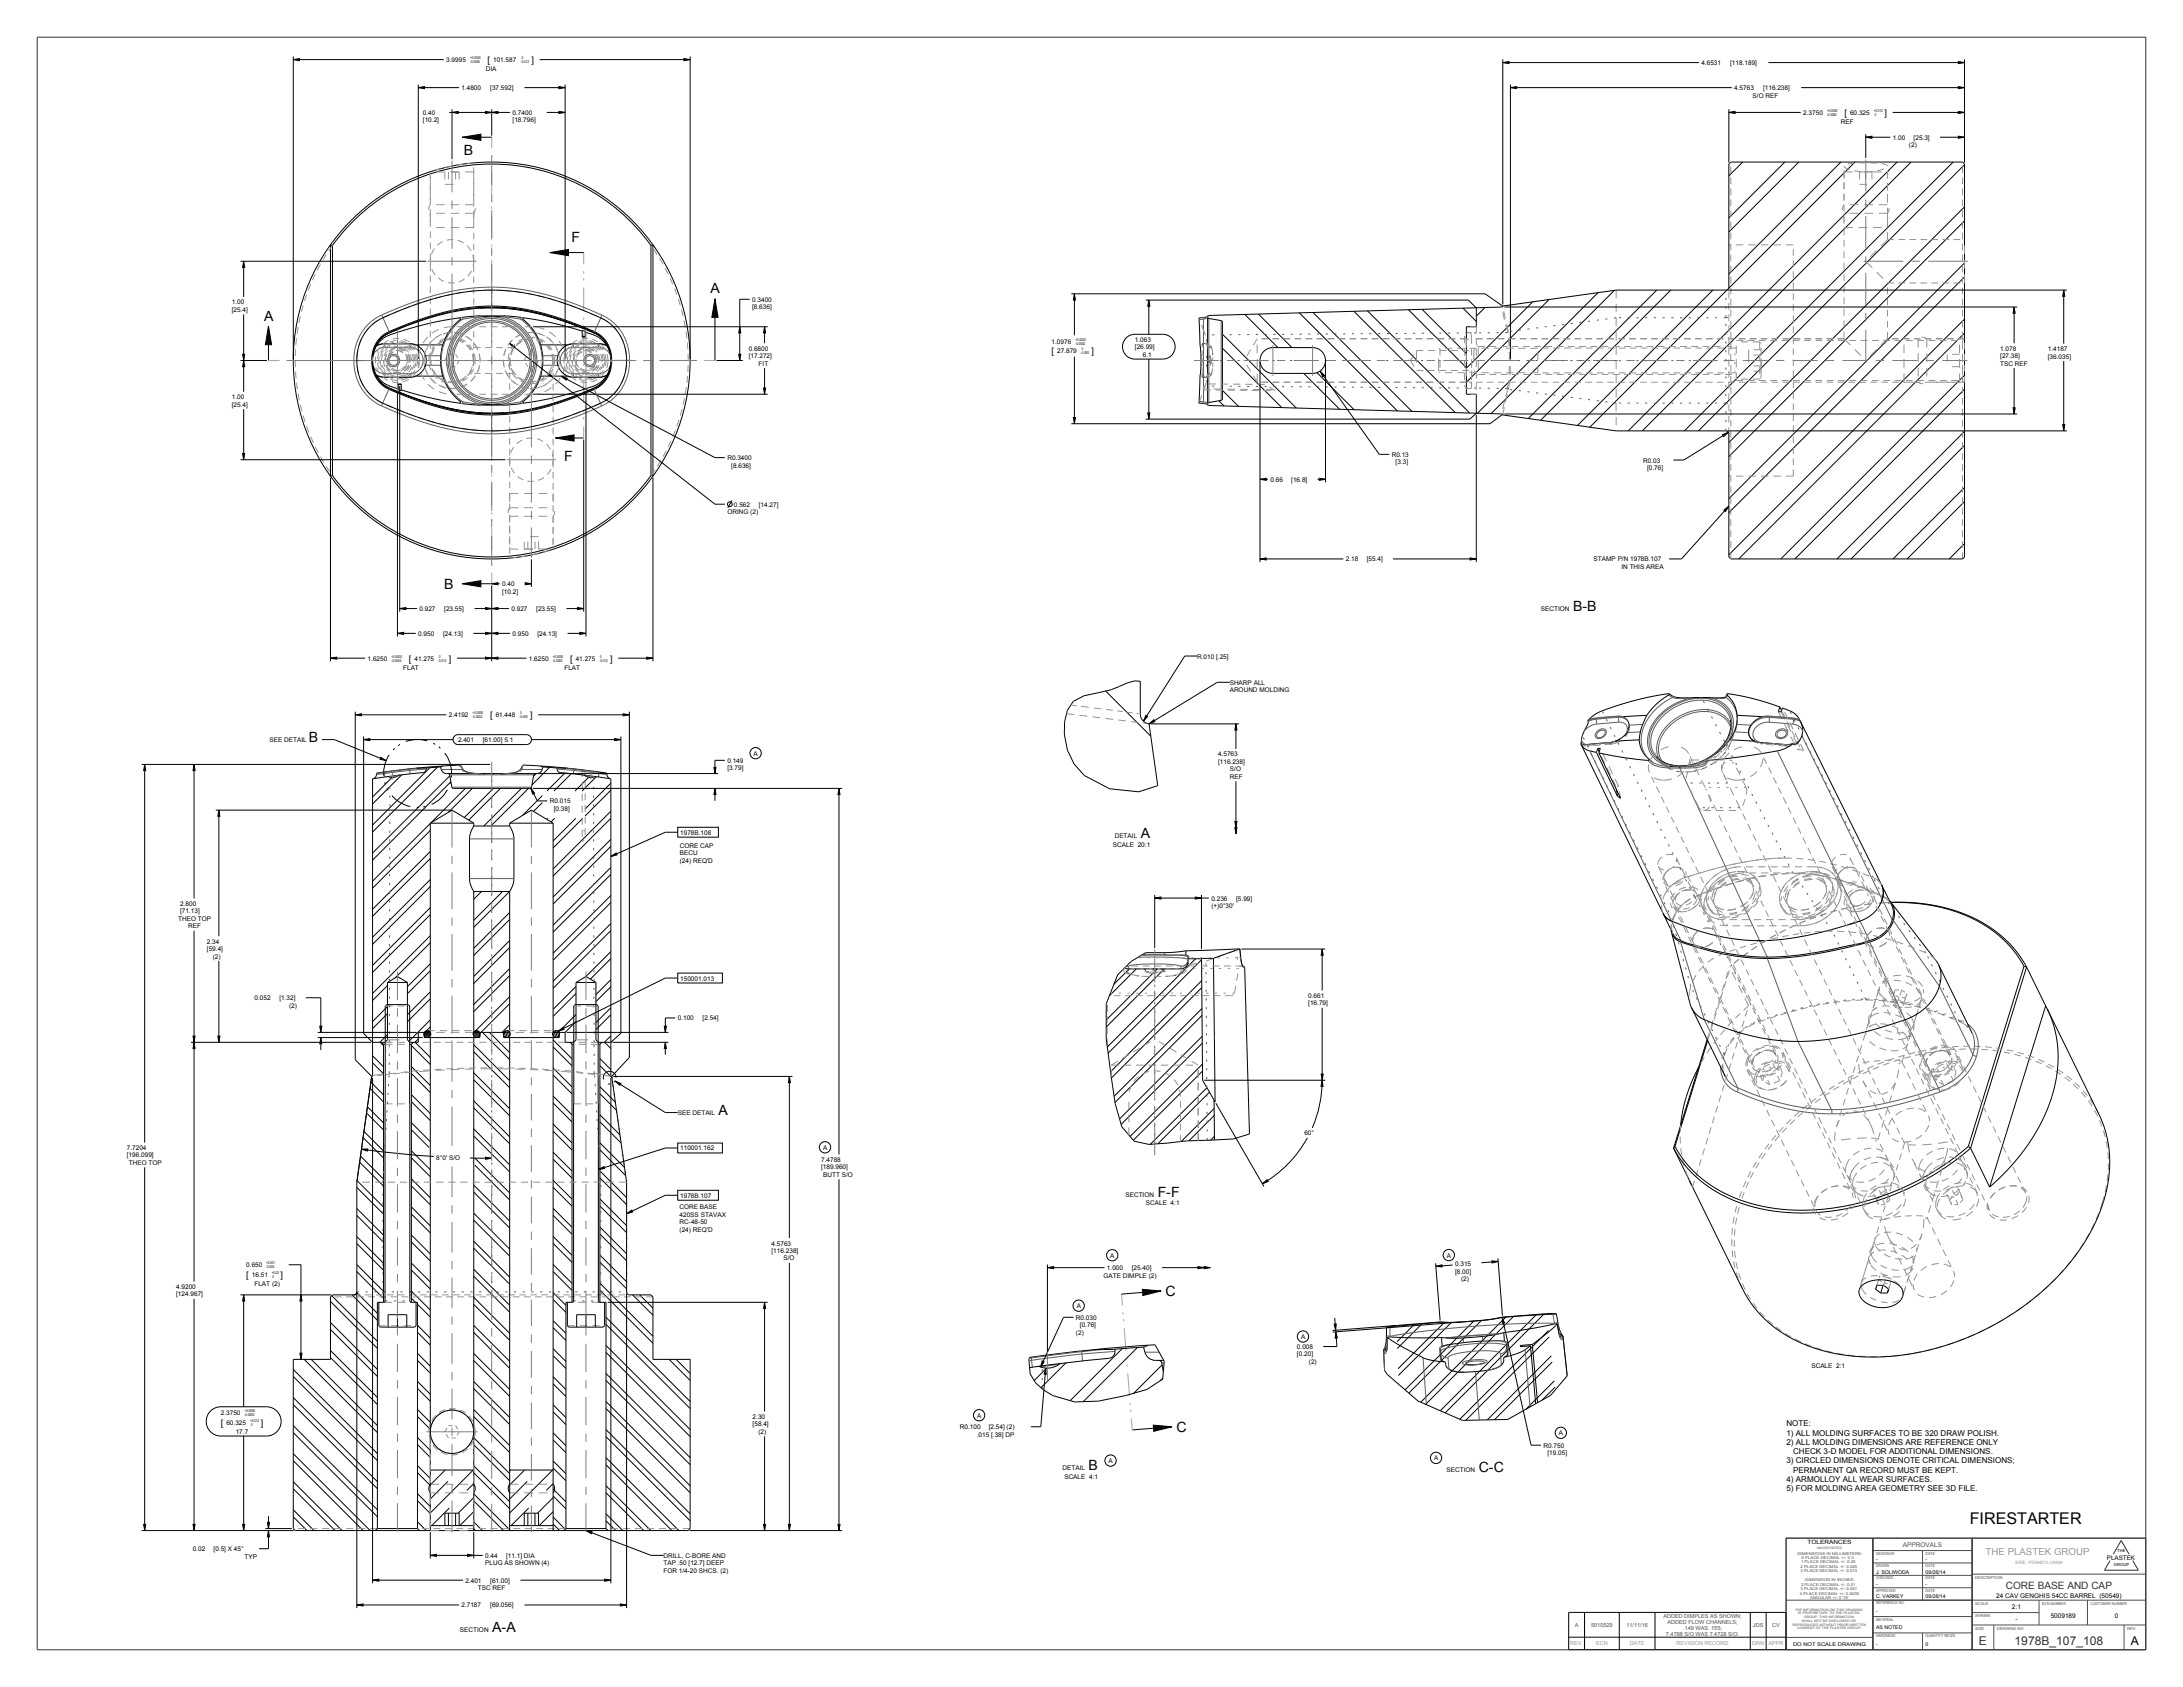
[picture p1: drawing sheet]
<svg xmlns="http://www.w3.org/2000/svg" width="1118mm" height="864mm" viewBox="0 0 1118 864" stroke-linecap="round" stroke-linejoin="round" font-family="sans-serif">
<defs><g id="words">
<text font-size="8.3" x="1008" y="780">FIRESTARTER</text>
<g font-size="7.2">
<text x="238" y="79">B</text>
<text x="293" y="124">F</text>
<text x="364" y="150">A</text>
<text x="135" y="164">A</text>
<text x="289" y="236">F</text>
<text x="227" y="302">B</text>
<text x="805" y="313">B-B</text>
<text x="158" y="380">B</text>
<text x="584" y="429">A</text>
<text x="368" y="571">A</text>
<text x="593" y="613">F-F</text>
<text x="597" y="664">C</text>
<text x="602" y="733">C</text>
<text x="557" y="753">B</text>
<text x="757" y="754">C-C</text>
<text x="252" y="836">A-A</text>
</g>
<g font-size="6.2" fill="#313131">
<text x="1013" y="842">E</text>
<text x="1031" y="842">1978B_107_108</text>
</g>
<text font-size="6.2" x="1091" y="842">A</text>
<text font-size="5.2" fill="#313131" x="1027" y="814">CORE BASE AND CAP</text>
<text font-size="5" fill="#989898" x="1017" y="796">THE PLASTEK GROUP</text>
<g font-size="4.6">
<text x="250" y="32">[</text>
<text x="272" y="32">]</text>
<text x="944" y="59">[</text>
<text x="965" y="59">]</text>
<text x="538" y="181">[</text>
<text x="559" y="181">]</text>
<text x="209" y="339">[</text>
<text x="230" y="339">]</text>
<text x="292" y="339">[</text>
<text x="312" y="339">]</text>
<text x="251" y="368">[</text>
<text x="271" y="368">]</text>
<text x="126" y="654">[</text>
<text x="144" y="654">]</text>
<text x="113" y="730">[</text>
<text x="134" y="730">]</text>
</g>
<g font-size="4.1">
<text x="915" y="730">NOTE:</text>
<text x="915" y="735">1) ALL MOLDING SURFACES TO BE 320 DRAW POLISH.</text>
<text x="915" y="740">2) ALL MOLDING DIMENSIONS ARE REFERENCE ONLY</text>
<text x="915" y="749">3) CIRCLED DIMENSIONS DENOTE CRITICAL DIMENSIONS;</text>
<text x="918" y="744">CHECK 3-D MODEL FOR ADDITIONAL DIMENSIONS.</text>
<text x="918" y="754">PERMANENT QA RECORD MUST BE KEPT.</text>
<text x="915" y="759">4) ARMOLLOY ALL WEAR SURFACES.</text>
<text x="915" y="763">5) FOR MOLDING AREA GEOMETRY SEE 3D FILE.</text>
</g>
<g font-size="3.3">
<text x="228" y="32">3.9995</text>
<text x="252" y="32">101.587</text>
<text x="871" y="33">4.6531</text>
<text x="886" y="33">[118.189]</text>
<text x="249" y="36">DIA</text>
<text x="236" y="46">1.4800</text>
<text x="251" y="46">[37.592]</text>
<text x="888" y="46">4.5763</text>
<text x="903" y="46">[116.238]</text>
<text x="897" y="50">S/O REF</text>
<text x="217" y="59">0.40</text>
<text x="262" y="59">0.7400</text>
<text x="923" y="59">2.3750</text>
<text x="947" y="59">60.325</text>
<text x="217" y="63">[10.2]</text>
<text x="262" y="63">[18.796]</text>
<text x="942" y="63">REF</text>
<text x="969" y="72">1.00</text>
<text x="980" y="72">[25.3]</text>
<text x="977" y="75">(2)</text>
<text x="119" y="156">1.00</text>
<text x="385" y="154">0.3400</text>
<text x="119" y="160">[25.4]</text>
<text x="385" y="158">[8.636]</text>
<text x="383" y="180">0.6800</text>
<text x="538" y="176">1.0976</text>
<text x="581" y="175">1.063</text>
<text x="581" y="179">[26.99]</text>
<text x="1024" y="180">1.078</text>
<text x="1048" y="180">1.4187</text>
<text x="383" y="183">[17.272]</text>
<text x="541" y="181">27.879</text>
<text x="585" y="183">6.1</text>
<text x="1024" y="183">[27.38]</text>
<text x="1048" y="184">[36.035]</text>
<text x="388" y="187">FIT</text>
<text x="1024" y="187">TSC REF</text>
<text x="119" y="204">1.00</text>
<text x="119" y="208">[25.4]</text>
<text x="712" y="234">R0.13</text>
<text x="372" y="236">R0.3400</text>
<text x="374" y="239">[8.636]</text>
<text x="715" y="238">[3.3]</text>
<text x="841" y="237">R0.03</text>
<text x="843" y="241">[0.76]</text>
<text x="650" y="247">0.66</text>
<text x="661" y="247">[16.8]</text>
<text x="372" y="263">ORING (2)</text>
<text x="376" y="259">0.562</text>
<text x="388" y="259">[14.27]</text>
<text x="689" y="287">2.18</text>
<text x="700" y="287">[55.4]</text>
<text x="816" y="287">STAMP P/N 1978B.107</text>
<text x="830" y="291">IN THIS AREA</text>
<text x="257" y="300">0.40</text>
<text x="257" y="304">[10.2]</text>
<text x="215" y="313">0.927</text>
<text x="227" y="313">[23.55]</text>
<text x="262" y="313">0.927</text>
<text x="275" y="313">[23.55]</text>
<text x="789" y="313">SECTION</text>
<text x="214" y="326">0.950</text>
<text x="227" y="326">[24.13]</text>
<text x="262" y="326">0.950</text>
<text x="275" y="326">[24.13]</text>
<text x="188" y="338">1.6250</text>
<text x="212" y="338">41.275</text>
<text x="271" y="338">1.6250</text>
<text x="295" y="338">41.275</text>
<text x="613" y="337">R.010 [.25]</text>
<text x="206" y="343">FLAT</text>
<text x="289" y="343">FLAT</text>
<text x="630" y="351">SHARP ALL</text>
<text x="630" y="354">AROUND MOLDING</text>
<text x="230" y="367">2.4192</text>
<text x="254" y="367">61.448</text>
<text x="138" y="380">SEE DETAIL</text>
<text x="234" y="380">2.401</text>
<text x="247" y="380">[61.00] 5.1</text>
<text x="386" y="387">A</text>
<text x="624" y="387">4.5763</text>
<text x="372" y="390">0.149</text>
<text x="372" y="394">[3.79]</text>
<text x="624" y="391">[116.238]</text>
<text x="630" y="395">S/O</text>
<text x="630" y="399">REF</text>
<text x="281" y="411">R0.015</text>
<text x="284" y="415">[0.38]</text>
<text x="348" y="427">1978B.108</text>
<text x="571" y="429">DETAIL</text>
<text x="348" y="434">CORE CAP</text>
<text x="348" y="438">BECU</text>
<text x="570" y="433">SCALE 20:1</text>
<text x="348" y="442">(24) REQ'D</text>
<text x="620" y="461">0.236</text>
<text x="633" y="461">[5.99]</text>
<text x="92" y="464">2.800</text>
<text x="92" y="468">[71.13]</text>
<text x="620" y="465">(+)0°30'</text>
<text x="91" y="471">THEO TOP</text>
<text x="96" y="475">REF</text>
<text x="106" y="483">2.34</text>
<text x="106" y="487">[59.4]</text>
<text x="109" y="491">(2)</text>
<text x="348" y="502">150001.013</text>
<text x="130" y="512">0.052</text>
<text x="143" y="512">[1.32]</text>
<text x="148" y="516">(2)</text>
<text x="670" y="511">0.661</text>
<text x="670" y="515">[16.79]</text>
<text x="347" y="522">0.100</text>
<text x="360" y="522">[2.54]</text>
<text x="347" y="571">SEE DETAIL</text>
<text x="668" y="581">60°</text>
<text x="65" y="589">7.7204</text>
<text x="65" y="592">[196.099]</text>
<text x="223" y="594">8°0' S/O</text>
<text x="348" y="589">110001.162</text>
<text x="421" y="589">A</text>
<text x="66" y="596">THEO TOP</text>
<text x="420" y="595">7.4788</text>
<text x="420" y="599">[189.960]</text>
<text x="421" y="602">BUTT S/O</text>
<text x="348" y="613">1978B.107</text>
<text x="576" y="613">SECTION</text>
<text x="587" y="617">SCALE 4:1</text>
<text x="348" y="619">CORE BASE</text>
<text x="348" y="623">420SS STAVAX</text>
<text x="348" y="627">RC-48-50</text>
<text x="348" y="631">(24) REQ'D</text>
<text x="395" y="638">4.5763</text>
<text x="395" y="641">[116.238]</text>
<text x="401" y="645">S/O</text>
<text x="568" y="644">A</text>
<text x="741" y="644">A</text>
<text x="126" y="649">0.650</text>
<text x="129" y="654">16.51</text>
<text x="567" y="650">1.000</text>
<text x="579" y="650">[25.40]</text>
<text x="745" y="648">0.315</text>
<text x="745" y="652">[8.00]</text>
<text x="90" y="660">4.9200</text>
<text x="130" y="658">FLAT (2)</text>
<text x="565" y="654">GATE DIMPLE (2)</text>
<text x="748" y="656">(2)</text>
<text x="90" y="664">[124.967]</text>
<text x="551" y="670">A</text>
<text x="551" y="676">R0.030</text>
<text x="551" y="683">(2)</text>
<text x="553" y="679">[0.76]</text>
<text x="666" y="685">A</text>
<text x="664" y="691">0.008</text>
<text x="664" y="694">[0.20]</text>
<text x="670" y="698">(2)</text>
<text x="927" y="700">SCALE 2:1</text>
<text x="113" y="724">2.3750</text>
<text x="500" y="726">A</text>
<text x="116" y="729">60.325</text>
<text x="385" y="726">2.30</text>
<text x="385" y="730">[58.4]</text>
<text x="491" y="732">R0.100</text>
<text x="506" y="732">[2.54] (2)</text>
<text x="121" y="734">17.7</text>
<text x="388" y="734">(2)</text>
<text x="500" y="735">.015 [.38] DP</text>
<text x="798" y="735">A</text>
<text x="790" y="741">R0.750</text>
<text x="568" y="749">A</text>
<text x="734" y="748">A</text>
<text x="792" y="745">[19.05]</text>
<text x="544" y="753">DETAIL</text>
<text x="741" y="754">SECTION</text>
<text x="545" y="757">SCALE 4:1</text>
<text x="99" y="794">0.02</text>
<text x="109" y="794">[0.5] X 45°</text>
<text x="125" y="798">TYP</text>
<text x="248" y="797">0.44</text>
<text x="259" y="797">[11.1] DIA</text>
<text x="340" y="797">DRILL, C-BORE AND</text>
<text x="248" y="801">PLUG AS SHOWN (4)</text>
<text x="340" y="801">TAP .50 [12.7] DEEP</text>
<text x="340" y="805">FOR 1/4-20 SHCS. (2)</text>
<text x="238" y="810">2.401</text>
<text x="245" y="814">TSC REF</text>
<text x="251" y="810">[61.00]</text>
<text x="1022" y="818">24 CAV GENGHIS 54CC BARREL (50549)</text>
<text x="236" y="823">2.7187</text>
<text x="251" y="823">[69.056]</text>
<text x="1030" y="824">2:1</text>
<text x="1032" y="830">-</text>
<text x="1050" y="828">5009189</text>
<text x="1083" y="828">0</text>
<text x="235" y="836">SECTION</text>
</g>
<text font-size="3.3" fill="#4f4f4f" x="974" y="792">APPROVALS</text>
<text font-size="3.2" x="1079" y="799">PLASTEK</text>
<text font-size="3" x="925" y="790">TOLERANCES</text>
<g font-size="2.8" fill="#4f4f4f">
<text x="806" y="833">A</text>
<text x="815" y="833">5010529</text>
<text x="833" y="833">11/11/16</text>
<text x="852" y="828">ADDED DIMPLES AS SHOWN;</text>
<text x="854" y="831">ADDED FLOW CHANNELS;</text>
<text x="897" y="833">JDS</text>
<text x="907" y="833">CV</text>
<text x="853" y="837">7.4788 S/O WAS 7.4728 S/O.</text>
<text x="862" y="834">.149 WAS .155;</text>
</g>
<g font-size="2.8" fill="#989898">
<text x="804" y="842">REV.</text>
<text x="817" y="842">ECN</text>
<text x="834" y="842">DATE</text>
<text x="858" y="842">REVISION RECORD</text>
<text x="897" y="842">DRN</text>
<text x="905" y="842">APPR</text>
</g>
<g font-size="2.6">
<text x="960" y="799">-</text>
<text x="986" y="799">-</text>
<text x="960" y="806">J. SOLIWODA</text>
<text x="986" y="806">09/26/14</text>
<text x="960" y="812">-</text>
<text x="986" y="812">-</text>
<text x="960" y="818">C. VARKEY</text>
<text x="986" y="818">09/26/14</text>
<text x="960" y="826">-</text>
<text x="960" y="834">AS NOTED</text>
<text x="918" y="842">DO NOT SCALE DRAWING</text>
<text x="960" y="843">-</text>
<text x="986" y="843">0</text>
</g>
<text font-size="2.3" fill="#989898" x="1032" y="801">ERIE, PENNSYLVANIA</text>
<g font-size="2.1" fill="#4f4f4f">
<text x="960" y="796">DESIGNER</text>
<text x="986" y="796">DATE</text>
<text x="960" y="802">DRAWN</text>
<text x="986" y="802">DATE</text>
<text x="960" y="809">CHECKED</text>
<text x="986" y="809">DATE</text>
<text x="1011" y="808">DESCRIPTION</text>
<text x="960" y="815">APPROVED</text>
<text x="986" y="815">DATE</text>
<text x="960" y="821">REFERENCE NO.</text>
<text x="1011" y="822">SCALE</text>
<text x="1046" y="822">ECN NUMBER</text>
<text x="1070" y="822">CUSTOMER NUMBER</text>
<text x="1011" y="828">SHRINK</text>
<text x="960" y="830">MATERIAL</text>
<text x="960" y="838">HARDNESS</text>
<text x="986" y="838">QUANTITY REQ'D</text>
<text x="1011" y="834">SIZE</text>
<text x="1022" y="834">DRAWING NO.</text>
<text x="1089" y="834">REV.</text>
</g>
<g font-size="2.1">
<text x="1084" y="794">THE</text>
<text x="1082" y="802">GROUP</text>
</g>
<g font-size="2">
<text x="241" y="30">+0.0000</text>
<text x="241" y="32">-0.0005</text>
<text x="267" y="32">-0.012</text>
<text x="267" y="30">0</text>
<text x="935" y="57">+0.0005</text>
<text x="935" y="59">-0.0000</text>
<text x="959" y="57">+0.012</text>
<text x="960" y="59">0</text>
<text x="551" y="174">+0.0000</text>
<text x="551" y="176">-0.0002</text>
<text x="554" y="179">0</text>
<text x="553" y="181">-0.005</text>
<text x="200" y="337">+0.0000</text>
<text x="200" y="339">-0.0005</text>
<text x="224" y="339">-0.012</text>
<text x="225" y="337">0</text>
<text x="283" y="337">+0.0000</text>
<text x="283" y="339">-0.0005</text>
<text x="307" y="339">-0.012</text>
<text x="307" y="337">0</text>
<text x="242" y="366">+0.0000</text>
<text x="266" y="366">0</text>
<text x="242" y="368">-0.0002</text>
<text x="266" y="368">-0.005</text>
<text x="136" y="647">+0.001</text>
<text x="136" y="649">-0.000</text>
<text x="139" y="652">+0.02</text>
<text x="140" y="654">0</text>
<text x="125" y="723">+0.0005</text>
<text x="125" y="725">-0.0000</text>
<text x="128" y="728">+0.012</text>
<text x="129" y="730">0</text>
</g>
<g font-size="2" fill="#4f4f4f">
<text x="920" y="796">-DIMENSIONS IN MILLIMETERS-</text>
<text x="922" y="803">2 PLACE DECIMAL +/- 0.025</text>
<text x="922" y="800">1 PLACE DECIMAL +/- 0.25</text>
<text x="922" y="798">0 PLACE DECIMAL +/- 0.3</text>
<text x="922" y="805">3 PLACE DECIMAL +/- 0.013</text>
<text x="924" y="809">-DIMENSION IN INCHES-</text>
<text x="922" y="814">3 PLACE DECIMAL +/- 0.001</text>
<text x="922" y="812">2 PLACE DECIMAL +/- 0.01</text>
<text x="921" y="816">4 PLACE DECIMAL +/- 0.0005</text>
<text x="927" y="819">ANGULAR +/- 0°15'</text>
</g>
<g font-size="1.7" fill="#4f4f4f">
<text x="930" y="793">UNLESS NOTED</text>
<text x="919" y="825">THE INFORMATION ON THIS DRAWING</text>
<text x="920" y="826">IS PROPRIETARY TO THE PLASTEK</text>
<text x="918" y="832">REPRODUCED WITHOUT PRIOR WRITTEN</text>
<text x="922" y="830">SHALL NOT BE DISCLOSED OR</text>
<text x="924" y="828">GROUP. THIS INFORMATION</text>
<text x="920" y="834">CONSENT OF THE PLASTEK GROUP.</text>
</g>
</g></defs>
<g fill="#000">
<path d="M150 31l3-1v1zM350 30l3 1h-3zM769 32l4-1v2zM1003 31l3 1-3 1zM214 45l3-1v1zM231 58l4-1v1zM252 58l3-1v1zM249 57l3 1h-3zM286 44l3 1h-3zM286 57l3 1h-3zM773 45l3-1v1zM885 58l3-1v1z"/>
<path d="M1003 57l3 1h-3zM1003 44l3 1h-3zM237 70l9-1v3zM955 70h3v1zM1003 70h3l-3 1zM125 134v3h-1zM281 129l10-1v3zM366 153l2 9h-4zM550 150l1 4h-1zM588 154l1 3h-1zM1031 157l1 3h-1zM1057 149v3h-1z"/>
<path d="M137 167l2 9h-3zM261 176l3 1-1 1zM379 167v3h-1zM391 167l1 3h-1zM124 181h1v4zM125 185v3h-1zM281 191l2 2-3-1zM287 193l3 1v1zM378 181h1v4zM676 190l2 2-1 1zM391 199h1l-1 3zM550 214h1l-1 3z"/>
<path d="M588 211h1l-1 4zM1031 209h1l-1 3zM124 232h1v3zM284 224l10-1v3zM882 223l3-2-3 2zM1056 217h1v4zM645 245h3v1zM675 245h4l-4 1zM883 261l2-2-2 3zM237 299l9-2v3zM252 299l3-1v1zM269 298l3 1h-3z"/>
<path d="M645 286h3v1zM753 286h3l-3 1zM205 312l3-1v1zM252 312l3-1v1zM249 311l3 1h-3zM296 311l3 1h-3zM169 337l3-1v1zM203 324h4v1zM249 336l3 1h-3zM252 337l3-1v1zM252 324h3v1zM249 324h3l-3 1z"/>
<path d="M297 324h3l-3 1zM331 336l3 1h-3zM182 366l3-1v1zM186 379l3-1v1zM315 378l3 1h-3zM319 365l3 1h-3zM587 366l1 1-3 2zM588 371l3-3v1zM633 371v3h-1zM74 391l1 3h-1zM99 391l1 3h-1zM195 388l3 1h-3z"/>
<path d="M365 393h2l-1 3zM112 415l1 3h-1zM272 404l2 2-1 1zM366 404l1 3h-2zM430 404v3h-1zM313 438l2-1 1 1zM632 424h1v3zM632 421h1v3zM591 460l3-1v1zM612 459l3 1h-3zM677 486v3h-1zM99 534l1 3h-1z"/>
<path d="M99 530h1l-1 4zM112 530h1l-1 4zM164 525h1l-1 4zM164 531l1 3h-1zM286 528l2-2 1 1zM341 534v3h-1zM340 525h1v4zM315 553l3 2-1 1zM404 551l1 3h-1zM676 550h1v3zM677 553v3h-1zM185 588h3v1z"/>
<path d="M249 592l3 1h-3zM306 599l3-2 1 1zM646 606l3-2v1zM321 621l2-2 1 1zM536 649l3-1v1zM613 648l3 1h-3zM616 648l4 1h-4zM735 648l3-1v2zM764 645l3 1-3 1zM125 663v3h-1zM154 663l1 3h-1zM391 667l1 3h-1z"/>
<path d="M585 660l9 1-9 2zM769 674l1 3-1 1zM154 693h1l-1 3zM534 697h1l-2 3zM683 678h1v3zM684 682l1 3h-1zM535 700l1 4-1-1zM590 730h10l-9 3zM74 780h1l-1 4zM99 780h1l-1 4zM124 780h1v4zM137 779h1l-1 4z"/>
<path d="M137 784l1 3h-1zM220 796h3v1zM239 796h4l-4 1zM300 784h3v1zM391 780h1l-1 4zM404 780h1l-1 4zM429 780h1v4zM191 809l3-1v1zM310 808l3 1h-3zM183 822l3-1v1zM318 821l3 1h-3z"/>
</g>
<g fill="none" stroke="#000" stroke-width=".51">
<path d="M150 31l3-1v1zM150 29v155M150 31h77M276 31h77M350 30l3 1h-3zM353 29v155M769 32l4-1v2zM769 30v126M769 32h101M905 32h101M1003 31l3 1-3 1zM1006 30v53"/>
<path d="M214 45l3-1v1zM214 43v141M214 45h21M230 58h31M231 58l4-1v1zM231 56v25M249 57l3 1h-3zM252 58l3-1v1zM252 56v13M268 45h21M280 58h9M286 44l3 1h-3z"/>
<path d="M286 57l3 1h-3zM289 43v141M773 45l3-1v1zM773 45h114M773 43v141M885 58l3-1v1zM885 56v27M885 58h37M922 45h84M969 58h37M1003 57l3 1h-3zM1003 44l3 1h-3z"/>
<path d="M237 70l9-1v3zM237 70h15M955 70h3v1zM955 70h13M955 69v12M993 70h13M1003 70h3l-3 1zM892 83l-7 7M914 83l-29 29M921 83l-36 36M942 83l-57 57M950 83l-65 65"/>
<path d="M971 83l-137 138M978 83l-137 138M1000 83l-138 138M1006 84l-137 137M1006 106l-121 121M1006 113l-121 121M123 134h95M125 134v3h-1zM125 134v18M170 126a101 101 0 0 1 163 0M170 126l-1-1v119l1-1M170 126v117"/>
<path d="M281 129l10-1v3zM281 129h18M333 126l1-1v119l-1-1M333 126v117M1006 135l-121 120M252 158h-6M252 158a139 139 0 0 1 52 12M252 158a131 131 0 0 1 52 12M252 158a131 131 0 0 0-53 12M366 153l2 9h-4zM366 153v32M384 153h-5v32"/>
<path d="M548 150h212l9 7M550 150l1 4h-1zM550 150v22M587 154h165l4 4M588 154l1 3h-1zM588 154v17M672 160l51 51M693 159l52 52M700 159l52 52M721 159l30 29M728 158l23 23M749 158l7 7"/>
<path d="M756 158h.1M756 158v9h-5v35h5v10M760 157l-4 5M769 157l58-8 57-1 1-1v-63l1-1h119l1 1v201l-1 1h-119l-1-1v-63l-1-1h-57l-58-9-150-4-1-1M769 157l-150 5h-1M770 157h263M785 155l-34 33M793 153l-42 43M818 150l-62 62M826 149l-63 63M848 149l-66 65M855 149l-66 66"/>
<path d="M877 149l-69 69M884 148l-70 71M884 149h174M1006 142l-121 120M1031 157l1 3h-1zM1031 157v19M1057 149v3h-1zM1057 149v27M125 161v40M137 167l2 9h-3zM137 167v18M192 177l-1 5"/>
<path d="M193 177l-2 5M193 177h.1M195 173l3-2a130 130 0 0 1 60-14 135 135 0 0 1 50 15l2 3 2 3 1 4v5l-1 4-2 3-2 3-4 2a119 119 0 0 1-64 13 136 136 0 0 1-44-15l-4-5-2-7 1-7zM199 170h.1M199 170l-4 3-3 4M199 170l-3 2-2 3-2 3-1 4M199 170l12-5a105 105 0 0 1 85 2l9 4 3 2 3 4 2 5M205 168l-6 2M213 177l-3-1h-13l-4 1M215 178a9 9 0 0 1 0 13M227 177l-1 7 1 9M227 177l3-8 6-6h-1a113 113 0 0 0-39 10l-3 4"/>
<path d="M227 177h-14l2 1M246 162l-10 1M252 162h5M252 162h-6M252 162h.1M257 162l10 1M261 176l3 1-1 1zM261 176l105 82h5M273 167h120M277 177l1 8-1 8M277 177h13l-2 1M288 178a9 9 0 0 0 0 13"/>
<path d="M290 177l3-1h14l4 1M298 169l2 1v3h-2zM298 170a121 121 0 0 0-30-7v1l6 6 3 7M298 172h2M300 170l7 3 4 4M304 170h.1M304 170l4 3 3 4M311 177l1 4 1 4-1 4-1 3M311 177l2 5M379 167v3h-1zM391 167l1 3h-1zM391 167v9"/>
<path d="M577 173l3-2h15a6 6 0 0 1 7 6 6 6 0 0 1-7 7h-14a6 6 0 0 1-6-4 6 6 0 0 1 2-7zM618 162l-4 1 1 21-1 22 4 1M618 162l1 1 6 1 1 1v39l-7 2-1 1M618 163v43M626 178l30 31M626 171l38 38M637 161l17 17M644 161l17 17M647 180l3-2h2h20a7 7 0 0 1 7 7 7 7 0 0 1-7 6h-20a7 7 0 0 1-7-4 7 7 0 0 1 2-7zM665 160l50 50M1006 163l-121 121M1006 171l-116 115"/>
<path d="M123 185h14M124 181h1v4zM125 185v3h-1zM191 186v1M191 182v1M191 187l2 6 3 4 6 3 9 4a105 105 0 0 0 85-2l8-3M191 187h.1M191 187l1 5M191 182h.1M191 182v5M191 187l2 5M192 192l3 4 4 3"/>
<path d="M193 192h.1M193 192l4 1h13l3-1M193 192l4 4 7 3M199 199a131 131 0 0 0 53 13M199 199a132 132 0 0 0 53 13M204 197h1v3l-1-1zM204 197h1M205 198v115M215 191l-2 2h14M217 187l1 1M227 193l3 7 6 6h-1a168 168 0 0 1-30-6M281 191l2 2-3-1z"/>
<path d="M286 181v1M287 193l3 1v1zM287 193l79 41h5M288 191l2 2h-13M304 199h.1M304 199l-5 2M304 199a131 131 0 0 1-52 13M311 192l-4 1h-14l-3-1M311 192l-5 4a153 153 0 0 1-38 10l6-7 3-6M311 192h.1M311 192l-3 4-4 3M313 187l-2 5"/>
<path d="M313 187h.1M313 182v1M313 187l-1 4-2 3-3 3-3 2M313 186v1M367 185h13M378 181h1v4zM391 199h1l-1 3zM391 188v14M550 183v34M588 184v31M626 200l8 8M645 185v103"/>
<path d="M667 191l19 19M674 191l19 19M676 190l2 2-1 1zM676 190l30 43h5M679 185v62M1006 192l-94 94M1006 199l-87 87M1031 188v24M1057 185v36M125 209v26M203 201v125M236 207h10"/>
<path d="M246 207h6M252 207v1M257 207h-5M258 211l-6 1M267 207h-10M273 202h120M300 201v125M550 214h1l-1 3zM588 211h1l-1 4zM624 205l3 3M756 212l-3 3h-166M756 212h.1"/>
<path d="M756 212v76M769 212l-6 5h-215M770 212h263M1031 209h1l-1 3zM1056 217h1v4zM123 235h136M124 232h1v3zM284 224l10-1v3zM284 224h15M299 225v88M882 223l3-2-3 2zM884 221h174"/>
<path d="M885 221l-23 15h-5M1006 221l-66 65M1006 228l-58 58M169 245v94M170 243a101 101 0 0 0 163 0M334 245v94M375 256l-2 4M645 245h3v1zM645 245h4M675 245h4M675 245h4l-4 1zM885 259l-24 27h-7"/>
<path d="M1006 250l-37 36M1006 257l-30 29M883 261l2-2-2 3zM1006 278l-8 8M237 299l9-2v3zM237 299h19M252 299l3-1v1zM252 300v39M269 298l3 1h-3zM271 299h1M272 286v14M645 286h3v1z"/>
<path d="M645 286h43M713 286h43M753 286h3l-3 1zM205 312l3-1v1zM205 312h8M243 312h18M249 311l3 1h-3zM252 312l3-1v1zM290 312h9M296 311l3 1h-3zM169 337l3-1v1zM169 337h18"/>
<path d="M203 324h4v1zM203 324h10M234 337h35M242 324h19M249 336l3 1h-3zM249 324h3l-3 1zM252 337l3-1v1zM252 324h3v1zM291 324h9M297 324h3l-3 1zM317 337h17M331 336l3 1h-3z"/>
<path d="M613 336h-6l-22 33M549 359l6-3a63 63 0 0 0 22-6l4-1h3v16a5 5 0 0 0 4 6l5 31-10 3-15-1-13-7a31 31 0 0 1-9-33zM566 354l23 23M630 349h-7l-35 22M854 355l3 2h2h12M854 355a113 113 0 0 0-38 11l-3 3v2l-3 6v4M854 355l-7 6-4 5M871 357h-5M871 357h5M871 357h.1M876 357h.1M884 356a3 3 0 0 1-4 1h-4"/>
<path d="M884 356l1-1 10 2 16 5M884 356l4 4 1 6M165 379h6l27 10M182 366l3-1v1zM182 364v178l8 9M182 366h47M186 379l3-1v1zM186 377v152l5 5h6M186 379h46M232 379l1-2 1-1h36l2 1v2M232 379l1 2h1h36h1l1-2M272 379h46"/>
<path d="M276 366h46M315 378l3 1h-3zM318 377v152l-5 5h-7M319 365l3 1h-3zM322 364v177l-9 10M587 366l1 1-3 2zM588 371l3-3v1zM589 371h45M633 371v3h-1zM633 371v12M828 379l-4 1M839 379h-12h1"/>
<path d="M839 379l2 5 3 5M843 366l-12 1 3 2v4l-2 3-4 3M843 366l-3 7-1 6M885 379h13M885 379l-5 5-6 5M886 369v5l-3 6-5 5-6 4-7 3h-6l-6-1-5-4M889 366l13 1-4 2-2 4-1 3 2 3M889 366v7l-4 6M897 379h1M898 379l3 1 13 1h4M911 362l-1 2h2l1-2 3 2 4 2 2 3M911 362l1 2"/>
<path d="M922 369l1 4-1 4-2 4h-1h-1M922 369l41 84M72 391h179M74 391l1 3h-1zM74 391v194M99 391l1 3h-1zM99 391v69M195 388l3 1h-3zM201 398l-10 10M205 397h-1a6 6 0 0 1-6 1M206 397l-15 15M218 393v2h-1l-26 4v152h-1"/>
<path d="M220 393l-29 29M224 393l-33 33M226 393v2l3 1h46l2-1 1-2M226 393h-13M227 392l-1 1M229 396l1 1 1 6 1 1h40l1-7 1-1M230 397l-39 40M237 394l-1-2-26 2-17 2-1 2-1 1M237 394h.1M237 394l3 2h6M266 394l-3 2h-6M266 394h.1"/>
<path d="M266 394l2-2 25 2 18 2v2l1 1M275 396l-2 1M276 396h92M277 392l1 1M278 393h.1M278 393h12M281 393l-9 9M285 393v2h2l26 4v152M289 396l-9 9M292 396l-8 9M299 397a6 6 0 0 0 6 1l-7 7M301 398l-7 7"/>
<path d="M365 393h2l-1 3zM371 389h-5v7M633 400v27M809 381h.1M809 381l3 3 5 1M810 381l41 87M817 385l11 23M818 383h1v2M818 383l-1 2M818 383l1 2M819 385l11 24-2-1M819 385l18 4h7"/>
<path d="M824 380l-12 1h-3M824 380h.1M844 389h.1M844 389l2 1M846 390h.1M855 392l5 1M860 393h.1M865 392l-5 1M872 391h.1M874 389l-1 1-1 1M918 381l-4 2-4 1-24 4-12 1M110 415h121"/>
<path d="M112 415l1 3h-1zM112 415v64M231 400l-40 40M238 404l-17 17M242 404l-12 12M253 404l-15 14M256 404l-16 16M267 404l-19 19M271 404l-20 19M272 404l2 2-1 1zM272 404l3 6h5M273 404h158"/>
<path d="M278 407l-11 10M278 411l-5 4M280 419h.1M284 419l-2 2M295 419l-12 11M298 419l-15 15M313 401l-13 13M313 405l-13 13M313 415l-30 30M313 419l-30 29M366 404l1 3h-2zM366 404v6"/>
<path d="M430 404v3h-1zM430 404v187M828 404v4M220 422l-29 29M220 425l-29 30M220 436l-29 29M220 439l-29 30M220 421l11-6 12 6M220 421v108h-6v5h-4l-1-2v-29M220 421h23M243 423l-2 3-1 3M243 421v2"/>
<path d="M243 423h18M261 423l2 3v3M261 421l11-6 11 6M261 421v2M261 421h22M283 421v108h6M313 438l2-1 1 1zM313 430l-30 29M313 433l-30 30M347 423h21v6h-21zM347 426h-6l-28 12M632 424h1v3z"/>
<path d="M632 421h1v3zM220 450l-29 30M220 454l-29 29M240 450l1 3 2 3M243 456v73M243 456h18M243 456v1M247 456l-4 4M257 456l-14 15M261 456l-18 19M261 456v73h-18M263 450v3l-2 3"/>
<path d="M313 444l-30 30M313 448l-30 29M313 458l-30 30M591 460l3-1v1zM591 458v27M591 460h28M612 459l3 1h-3zM615 458v28M963 453l1 3v4M963 453l5 10M963 453h.1M99 476v180"/>
<path d="M220 465l-29 29M220 468l-29 30M220 479l-29 30M261 467l-18 18M261 471l-18 18M313 462l-30 30M313 473l-30 29M313 476l-30 30M851 468l5 10M851 468l2 2 3 1M856 476v2M856 471a116 116 0 0 0 45 11"/>
<path d="M856 471v1M856 478l9 36M856 478h.1M952 471l-5 2M952 471a169 169 0 0 1-51 11M952 471h.1M964 460l-1 1M964 460l-2 4-2 3-4 3-4 1M967 461l1 1M968 462l1 3 1 2v4l-2 3-4 5-7 3a177 177 0 0 1-64 8 118 118 0 0 1-35-9l-2-3M968 462a80 80 0 0 1 60 20l6 7 4 6M968 462a78 78 0 0 1 59 20l5 6 4 7"/>
<path d="M968 463h.1M968 463l1 4-1 5-2 4-4 3-9 4-22 4a126 126 0 0 1-72-6l-3-3M969 463l22 29M112 492v42M220 483l-18 18M220 493l-11 12M220 497l-11 12M261 481l-18 19M261 485l-18 18M261 496l-18 18M261 499l-18 19M300 500l-5 3"/>
<path d="M300 500l5 3M313 487l-13 13M313 491l-11 10M347 498h23v5h-23zM578 496l-8 8M582 496l-14 14M584 489h23M593 496l-27 26M596 496l-30 30M607 489h.1M607 487v2M607 487l-8 1h-12l-8 4-7 7-6 15v17l5 34 3 12 7 7 7 2 19-2 24-1 9-3-3-85h-1"/>
<path d="M608 490v1M612 491l-45 45M615 491h6l1 73-6-11zM615 491h-6l-1 1a4 4 0 0 1-3 4h-27l-2-1M615 491l-48 48M635 486l-14 5M635 486l-28 1M635 486h.1M635 486l1 9M636 486h42M636 495h.1M677 486v3h-1z"/>
<path d="M677 486v21M899 482h2M907 481l-6 1M1036 495h2M1036 495l-28 92M1038 495l-29 93M1038 495l9 20M157 511h7v18M198 505l-7 7M198 515l-7 8M198 519l-7 8M198 503l5-3 6 3"/>
<path d="M198 503v29l-1 2M198 503h11M220 508l-11 11M220 511l-11 12M261 510l-18 19M261 514l-15 15M295 505l-12 12M295 509l-12 11M295 519l-9 10M295 503v29l-1 2M295 503h10M305 503v29l1 2"/>
<path d="M313 502l-8 7M313 505l-8 8M313 516l-8 8M313 519l-8 8M347 501h-6l-55 27M615 502l-46 47M615 506l-46 46M615 516l-45 45M615 520l-44 44M677 516v37a61 61 0 0 1-5 24M1047 515a64 64 0 0 1-2 60 112 112 0 0 1-26 33M1047 515l-28 93"/>
<path d="M98 534h92M99 530h1l-1 4zM99 534l1 3h-1zM112 530h1l-1 4zM163 531h53M163 529h50M164 525h1l-1 4zM164 531l1 3h-1zM164 531v6M195 534l1 1M196 535v132M196 535h1"/>
<path d="M198 530l-4 4M210 535h1M211 535l9 10M211 535v132M212 534l-1 1M213 534l7 7M214 532l-2 2M217 529v2h29v-2M217 528v2M218 528v3M219 528v3M220 528v3"/>
<path d="M220 522l-11 11M220 526l-3 3M220 531v253M220 529v1M242 529v1M243 538l18 19M243 535l18 18M243 531v253M243 528v3M244 528v3M245 528v3M247 529l14 13"/>
<path d="M251 529l10 10M258 529v2h28v-2M258 528l1 3M259 528l1 3M260 528v3M260 528l1 2M261 525l-4 4M261 528v1M261 531v253M283 529l1 2M283 536l10 10M283 532l10 10"/>
<path d="M283 531v253M284 528l1 3M285 528l1 3M286 528l2-2 1 1zM286 529h.1M289 529v5h5M290 529h52M292 534l1 1M293 535v132M293 535h1M295 523l-6 6M306 535h1"/>
<path d="M307 535v132M308 534l-1 1M310 534l3 3M313 530l-4 4M314 534h28M340 525h1v4zM341 534v3h-1zM341 534v6M346 521h-5v8M615 530l-42 43M616 534l-42 42M874 532l-17 56"/>
<path d="M874 533l-17 54M1010 529h.1M189 557l7 7M190 554l6 6M190 551l-7 54M190 551h.1M191 544l5 6M191 540l5 6M191 552v259M211 550l9 9M211 546l9 10M243 553l18 18"/>
<path d="M243 549l18 19M283 550l10 10M283 547l10 9M307 560l9 8M307 556l8 8M307 546l6 6M307 542l6 6M313 552v259M313 551l8 54v57l1 1h11l1 1v32h19v87l-1 1h-201l-1-1v-87h19v-32l1-1h11M313 551h.1M314 551h92M315 553l3 2-1 1z"/>
<path d="M315 553l26 17h6M404 551l1 3h-1zM404 551v83M616 545l-37 37M616 548l-36 36M616 553h62M618 557l-29 29M619 559l-26 27M676 550h1v3zM677 553v3h-1zM869 547l-6 14-3 15M883 551h.1"/>
<path d="M186 579l10 10M188 570l8 8M188 567l8 8M197 565h.1M210 565h.1M211 578l9 9M211 575l9 9M211 564l9 10M211 560l9 10M243 578l18 18M243 567l18 19M243 564l18 18"/>
<path d="M283 579l10 10M283 575l10 10M283 565l10 9M283 561l10 10M307 574l11 11M307 571l10 10M622 563v21M622 567l-17 17M622 571l-13 13M622 565l25 42M1075 570a63 63 0 0 1-3 58 130 130 0 0 1-88 64 96 96 0 0 1-72-10 56 56 0 0 1-20-22M74 598v186"/>
<path d="M184 595l12 12M185 592l11 12M185 588h3v1zM185 588l37 4M186 582l10 11M211 593l9 9M211 589l9 10M241 593h11M243 582l18 18M243 596l18 18M243 593l18 18M249 592l3 1h-3z"/>
<path d="M283 593l10 10M283 590l10 10M306 599l3-2 1 1zM307 599l14 14M307 589l13 13M307 585l13 13M347 585h23v5h-23zM347 588h-6l-35 11M622 582l-2 2M669 582a61 61 0 0 1-23 24M857 588l10 20-2-3M857 588a66 66 0 0 0 49 32 131 131 0 0 0 103-32"/>
<path d="M857 587a66 66 0 0 0 53 32 131 131 0 0 0 98-32M857 587v1M1008 587l1 1M1009 588l10 20M183 605v56M183 619l13 13M183 608l13 14M183 605h.1M183 604l13 14M211 618l9 10M211 607l9 10M211 603l9 10"/>
<path d="M243 610l18 19M243 607l18 18M283 619l10 9M283 608l10 9M283 604l10 10M307 617l14 14M307 614l14 13M307 603l14 14M347 609h21v5h-21zM347 612h-6l-20 9M430 604v180M646 606l3-2v1z"/>
<path d="M183 637l13 13M183 633l13 14M183 622l13 14M211 636l9 9M211 632l9 10M211 621l9 10M243 639l18 18M243 635l18 19M243 625l18 18M243 621l18 18M283 637l10 9M283 633l10 10"/>
<path d="M283 622l10 10M307 632l14 13M307 628l14 14M321 621l2-2 1 1zM148 647h6v49M183 651l13 14M183 647l13 14M211 650l9 10M211 647l9 9M243 653l18 19M243 650l18 18M283 651l10 10"/>
<path d="M283 647l10 10M307 657l27 27M307 646l14 14M307 643l14 13M404 647v137M536 649l3-1v1zM536 647v49M536 649h29M595 649h25M613 648l3 1h-3zM616 648l4 1h-4zM735 647l2 29"/>
<path d="M735 648l3-1v2zM744 648h-9M764 645l3 1-3 1zM767 644l2 29M767 646h-9M964 658l-1 4M967 660l-1 2M99 665v119M123 663h46M125 663v3h-1zM125 663v57M154 663l1 3h-1z"/>
<path d="M169 677l24 24M169 666l24 24M170 663l23 24M180 663l13 13M183 662l10 10M183 661l-1 1-1 1M183 662v161M194 667v12h1h17h1v-12M196 667l1-1v-151l1-1h11l1 1v151l1 1M196 667h-3v116M199 679v-6h9v6M203 673v6"/>
<path d="M211 667h3v116M211 665l2 2M211 661l9 10M214 678l6 7M214 668l6 6M243 679l18 18M243 668l18 18M243 664l18 19M283 680l7 6M283 676l7 7M283 665l7 7M283 662l7 6"/>
<path d="M290 667v12h1h18h1v-12M295 679v-6h10v6M300 673v6M307 660l27 28M310 678l43 43M310 674l43 43M311 667h82M321 662v161M324 663l10 10M327 663l7 7M391 667l1 3h-1zM391 667v56"/>
<path d="M550 674h-6l-11 26M585 660l9 1-9 2zM594 661l-20 1M683 678h1v3zM683 675l1 6M710 679v8l-2 5M710 679h.1M714 679l-32 2M724 678l-9 9M728 677l-13 13M737 677l-23 2h-4M737 677l-27 2"/>
<path d="M740 677l-24 24M743 677l-27 27M748 677l-66 5M748 677h-11M755 676l-36 35M758 676l-10 1M758 676l-37 37M769 674l1 3-1 1zM769 674l15 66h5M769 674l-11 2M769 674h.1M771 674l-44 44"/>
<path d="M775 674l-45 45M787 673l-50 49M791 673l-51 50M797 673l-4-1-24 2M797 673h.1M797 673l-28 1M797 673l1 7 2 5M797 678l-13 10M797 678l-27 4M797 678h.1M797 678l2 7M963 662h3"/>
<path d="M963 662l-3-2 1-2h3l3 2-1 2M154 693h1l-1 3zM156 696l37 37M159 696l34 34M169 695l24 24M169 691l24 24M169 681l24 24M214 696l6 7M214 693l6 6M214 682l6 7M243 696l18 19M243 693l18 18"/>
<path d="M243 682l18 18M283 694l7 7M283 690l7 7M310 692l43 43M310 689l43 43M343 696l10 11M346 696l7 7M527 695l32-4 32-3 5 9-1 9-8 5-11 3-14 3a34 34 0 0 1-32-9l-3-5zM534 697h1l-2 3zM544 698a13 13 0 0 1-13 2M546 698l-13 12M561 691h.1"/>
<path d="M571 691l-1 3-2 1-41 5M575 690l-27 27M582 690l-27 28M585 690l1 2a6 6 0 0 0 6 4h4M588 689l-2 1-25 1M593 696l2 1 1 5M595 699l-15 14M684 682l1 3h-1zM684 682v7h-7M708 692h.1M709 691l-1 1M709 691l1 1"/>
<path d="M709 690v1M710 689v3M710 689h.1M710 685v4M710 685h28M710 685h.1M710 685l8 5a42 42 0 0 0 15 6l7 1M737 691l1 5M738 696h.1M738 685l1 4M738 696l2 1M739 689h.1"/>
<path d="M740 689h-1M740 689h.1M751 698h.1M760 698h.1M760 698l-5 1-4-1M770 686l-15 1-15 2M770 686h.1M770 686v1M770 687h.1M770 682l-7 2-8 1h-10h-7M770 682v5M770 695a7 7 0 0 1-7 6l-17 1a6 6 0 0 1-6-4v-1"/>
<path d="M770 695h.1M771 688l1 5M772 694l-2 1M772 693h.1M772 693v1M784 689l-6 3-8 3M784 689l2 30M784 688l3 30M784 688l-6 1h6M793 681l-46 46M793 684l-43 43M794 694l-33 33"/>
<path d="M795 697l-30 30M799 683v1M799 684v1M799 684l1 1M800 685l2 19-8 10-22 13h-23l-23-10-16-13-1-2-1-10M800 685h.1M150 719l43 43M150 715l43 43M150 705l43 43M150 701l43 43M214 711l6 6M214 707l6 7"/>
<path d="M243 711l18 18M243 707l18 19M283 719l7 7M283 708l7 7M283 705l7 6M310 717l43 44M310 707l43 43M310 703l43 43M535 700l1 4-1-1zM535 700l-2 30h-5M536 700l-7 7M595 706l-1 1"/>
<path d="M796 707l-15 14M796 710l-7 7M108 722l3-2h2h23a7 7 0 0 1 8 8 7 7 0 0 1-8 7h-23a7 7 0 0 1-7-5 7 7 0 0 1 2-8zM125 735v49M150 733l43 43M150 730l43 43M214 740l6 6M214 736l6 6M214 725l6 7M214 722l6 6M243 740l18 18M243 736l18 18"/>
<path d="M243 725l18 19M243 722l18 18M283 737l7 7M283 734l7 6M283 723l7 6M310 735l43 44M310 732l43 43M310 721l43 43M391 735v49M590 730h10l-9 3zM600 730l-20 2M150 759l25 25"/>
<path d="M150 748l36 36M150 744l39 40M214 754l6 6M214 750l6 7M220 760v2v2M220 753h23M228 753l-8 8M242 753l-22 22M243 760v2v2M243 754l18 18M243 750l18 19M261 760l-1 2 1 2"/>
<path d="M261 753h22M269 753l-9 8M283 753l-22 22M283 760l1 2-1 2M283 751l7 7M283 748l7 6M310 750l34 34M310 746l38 38M137 779h1l-1 4zM137 776v7M150 776l7 8M150 773l11 11"/>
<path d="M150 762l22 22M214 779l4 5M214 768l6 7M214 765l6 6M230 775v6M233 775v6M243 779l4 5M243 768l15 16M243 765l18 18M243 767l-8 8M270 775v6M274 775v6"/>
<path d="M283 777l6 6M283 766l7 6M283 762l7 7M283 767l-8 8M310 779l5 5M310 775l9 9M310 764l20 20M310 761l23 23M72 784h78M74 780h1l-1 4zM99 780h1l-1 4zM124 780h1v4z"/>
<path d="M136 783h13M137 784l1 3h-1zM137 784v9h-4M193 783h21M193 783l-1 1M214 783l1 1M220 796h3v1zM220 781h23M220 784v14M220 796h27M228 781v-6h7v6M239 796h4l-4 1z"/>
<path d="M243 783v1M243 784v14M261 781h22M268 781v-6h8v6M283 780l3 4M290 783v-116h3l1-1v-151v-1h12v1v151l1 1h3v116M290 783h20M290 783l-1 1M300 784h3v1zM300 784l33 12h7M310 783l1 1M353 784h78"/>
<path d="M391 780h1l-1 4zM404 780h1l-1 4zM429 780h1v4zM191 809l3-1v1zM191 809h46M266 809h47M310 808l3 1h-3zM183 822l3-1v1zM183 822h52M268 822h53M318 821l3 1h-3zM803 825h111v19h-111z"/>
<path d="M803 838h111M811 825v19M829 825v19M847 825v19M896 825v19M904 825v19"/>
<circle cx="252" cy="185" r="102"/>
<circle cx="374" cy="258" r="1.2"/>
<circle cx="387" cy="386" r="2.9"/>
<circle cx="219" cy="529" r="1.8"/>
<circle cx="244" cy="529" r="1.8"/>
<circle cx="259" cy="529" r="1.8"/>
<circle cx="285" cy="529" r="1.8"/>
<circle cx="422" cy="587" r="2.9"/>
<circle cx="569" cy="643" r="2.9"/>
<circle cx="742" cy="642" r="2.9"/>
<circle cx="552" cy="668" r="2.9"/>
<circle cx="667" cy="684" r="2.9"/>
<circle cx="501" cy="724" r="2.9"/>
<circle cx="799" cy="733" r="2.9"/>
<circle cx="569" cy="748" r="2.9"/>
<circle cx="735" cy="746" r="2.9"/>
</g>
<path d="M220 753h1M220 767l15-14M261 767l15-14M221 781l22-22M235 781l8-7M262 781l21-22M276 781l7-7" fill="none" stroke="#000" stroke-width=".51" stroke-dasharray="12.7 12.7" stroke-linecap="butt"/>
<g fill="none" stroke="#ababab" stroke-width=".56">
<path d="M252 70v6M252 79v2M252 83v1M252 87v12M252 102v1M252 106v1M252 110v12M252 125v1M252 129v1M252 133v12M299 129v6M299 139v1"/>
<path d="M252 148v1M252 151v2M252 156v11M299 142v2M299 147v12M252 171v1M252 174v1M252 179v11M299 163v1M299 166v1M299 171v12M137 185h6"/>
<path d="M147 185h1M150 185h1M155 185h11M169 185h2M173 185h1M177 185h12M192 185h1M196 185h1M200 185h12M215 185h1M219 185h1M223 185h12"/>
<path d="M238 185h1M241 185h2M246 185h11M252 194v1M252 197v1M261 185h1M264 185h1M269 185h11M284 185h1M287 185h1M292 185h11M299 186v1"/>
<path d="M299 190v1M299 195v11M307 185h1M310 185h1M315 185h11M329 185h2M333 185h1M337 185h12M352 185h1M356 185h1M360 185h6M252 202v11"/>
<path d="M252 217v1M252 220v1M299 210v1M299 214v1M299 218v6M252 225v11M252 239v2M252 243v1M252 247v12M252 262v1M252 266v1M252 270v12"/>
<path d="M252 285v1M252 289v1M252 293v6M574 662l1 6M575 672v1M575 675v1M576 680v11M577 695v1M577 698v2M577 703l1 12M578 715h.1M579 718v1"/>
<path d="M579 722v1M579 726l1 6"/>
</g>
<path d="M19 19h1080v826h-1080zM959 787v58M1010 787v58M1080 799l-3 5h18l-3-5M1082 796l4-7 4 7M1099 787h-185v58M959 819h51" fill="none" stroke="#313131" stroke-width=".51"/>
<g fill="none" stroke="#4f4f4f" stroke-width=".51">
<path d="M914 787h185v58h-185zM959 787v58M959 794h51M984 794v25M1010 787v58M914 819h185M959 813h51M959 806h51M959 800h51M1010 806h89M1044 819v13M1069 819v13"/>
<path d="M914 838h45M959 836h51M959 828h51M984 836v9M1010 832h89M1010 825h34M1021 832v13M1087 832v13"/>
</g>
<g fill="none" stroke="#939393" stroke-width=".51">
<path d="M228 88v4M228 94h4M230 88v4M231 88h4v4M233 88v4M886 83h.1M886 85v4M886 91v3M886 97v3M944 87v4M944 93v4M944 99v4"/>
<path d="M952 94h4M952 88v4M955 88h3v4M955 88v4M966 88v3M966 94v4M1005 83h.1M1005 85v4M1005 91v3M1005 97v3M886 102v4M886 108v3"/>
<path d="M886 113v4M886 119v3M944 105v4M944 111v3M944 117v3M966 119v4h4M966 100v4M966 106v4M966 113v3M1005 102v4M1005 108v3M1005 113v4"/>
<path d="M1005 119v3M164 135l-2 3M167 130l-2 3M170 126l-2 2M335 128l1 2M338 132l1 3M341 137l1 3M886 125l-1 1M886 125v3M886 130v4M886 136v3M889 125h4"/>
<path d="M895 125h4M901 125h4M908 125h4M914 125h4M918 125h.1M918 128v3M918 133v4M918 139v3M944 123v3M944 129v3M944 135v3M972 123h3"/>
<path d="M978 123h3M983 123h4M989 123h3M994 123h4M1000 123h3M1005 125v3M1005 130v4M1005 136v3M155 156l-1 4M157 151l-1 3M159 146l-1 3M161 140l-1 3"/>
<path d="M204 159l-3 1M207 158h.1M210 157l-3 1M215 155l-3 1M221 153l-4 1M226 152l-3 1M231 151h-3M237 150h-3M243 149h-4M252 149h-4M254 149h8M264 149l3 1"/>
<path d="M270 150l3 1M275 151l4 1M281 153l3 1M286 154l3 1M292 156h.1M292 156l3 1M297 158h.1M297 158l3 2M343 142l1 4M345 148l2 3M347 153l1 3M349 159l1 3"/>
<path d="M769 157h.1M769 160l1 2M770 159l1 4M827 149v4M827 156v4M885 149v4M885 155v4M886 142v3M886 147v4M886 153v3M886 159v3M918 145v3"/>
<path d="M918 150v4M918 156v3M944 140v4M944 146v4M944 152v4M944 158v4M966 145h4M966 145h.1M966 147v4M966 153v3M966 159v3M972 145h3"/>
<path d="M978 145h3M983 145h4M989 145h3M994 145h4M1000 145h3M1005 142v3M1005 147v4M1005 153v3M1005 159v3M151 179v3M152 173l-1 4M153 167l-1 4"/>
<path d="M154 162l-1 3M183 179v5M185 173l-1 4M189 168l-3 3M189 168h.1M194 164l-3 2M194 164h.1M196 163h.1M199 161l-3 2M203 179l3 2M214 177l1 1M220 176l-2 3"/>
<path d="M220 176h.1M224 172l-2 2M230 170l-3 1M232 170l4 1M238 172l3 2M243 176l1 3M259 179l-1 3M262 174l-2 3M267 171l-3 2M273 170h-3M276 171l3 1M281 173l2 3"/>
<path d="M285 178l1 3M290 177h-1M300 179l3 2M302 160h.1M302 160l3 2M308 163l3 2M311 177h.1M312 179h.1M312 179l1 3M313 166l3 3M317 172l2 3M320 178l1 4"/>
<path d="M350 164l1 3M351 170l1 3M352 175v4M614 163h.1M615 177h.1M615 166l2 5M615 178h.1M615 180v2M615 177v1M617 176h1M617 171h.1M618 174h.1"/>
<path d="M618 176h.1M618 176v1M618 174v3M618 177h.1M618 162h.1M618 177h1M619 177h.1M619 177h1M620 177h.1M620 177v1M620 178h.1M620 177v2"/>
<path d="M620 178v1M620 179h.1M620 179l1 2M644 173h.1M646 173h3M652 173h3M657 173h4M663 173h3M668 173h4M674 173h3M680 173h3M685 173h4"/>
<path d="M691 173h3M697 173h3M702 173h4M708 173h3M714 173h3M719 173h4M725 173h3M725 179h4M730 173h4M731 179h4M736 173h3M737 179h3"/>
<path d="M742 173h3M743 179h3M747 173h4M749 179h3M752 170h1M753 173v3M753 178v4M753 173h.1M755 179h.1M756 173h3M756 176v1M757 177h3"/>
<path d="M761 173h4M763 177h3M767 173h3M768 177h4M770 161h.1M770 162h.1M770 162v1M770 163h.1M770 163v1M770 164h.1M771 166h.1M771 166l1 3"/>
<path d="M771 166l1 4M772 169h.1M772 169v1M772 170h.1M772 173v3M772 173h4M772 176h.1M772 176l1 1M773 173h.1M773 173v3M773 176h.1M773 176v1"/>
<path d="M774 177h3M778 173h3M780 177h3M784 173h3M786 177h3M789 173h4M791 177h4M795 173h3M797 177h3M800 173h4M803 177h3M806 173h3"/>
<path d="M809 177h3M812 173h3M814 177h4M817 173h4M820 177h3M823 173h3M826 177h3M829 173h3M831 177h4M834 173h4M837 177h4M840 173h3"/>
<path d="M843 177h3M845 173h4M849 177h3M851 173h3M854 177h4M857 173h3M860 177h4M862 173h4M866 177h3M868 173h3M872 177h3M873 173h4"/>
<path d="M877 177h4M879 173h3M883 177h4M885 173h3M885 161v3M885 167v3M885 172v4M885 178v4M886 164v4M886 170v3M886 176v3M889 177h.1"/>
<path d="M889 174h3M890 173h4M895 174h3M895 179v7M896 173h3M898 179h4M900 174h4M901 173h4M906 174h4M907 173h3M912 174h4M913 173h3"/>
<path d="M918 174h3M918 161v4M918 167v3M918 173v3M918 178v4M918 173h4M924 174h3M924 173h3M929 174h4M929 173h4M935 173h3M935 174h4"/>
<path d="M941 174h3M944 170v3h-3M944 164v4M947 174h3M953 174h3M958 174h4M964 174h4M966 173h.1M966 164v4M966 170v3M969 173h3M970 174h3"/>
<path d="M974 173h4M976 174h3M980 173h3M982 174h3M985 173h4M987 174h4M991 173h3M993 174h4M997 173h3M999 174h3M1002 173h4M1005 174h.1"/>
<path d="M1005 164v4M1005 170v3M1005 176v3M151 185v3M151 190l1 4M152 194h.1M152 196v3M183 187h.1M183 187l1 4M184 194l2 3M188 200h.1M188 200l2 3"/>
<path d="M191 185h.1M191 184h.1M191 185v1M191 186h.1M191 183v1M191 183h.1M191 187h.1M191 182v1M191 182h.1M191 187l1 3M192 190h.1M199 184v3"/>
<path d="M201 188l2 2M202 180l-3 2M208 182v3M208 187l-3 2M214 192h-1M218 181l-1 4M218 188l1 3M220 193l3 3M225 197l3 1M228 186l2 2M229 183l-1 2M230 181h2"/>
<path d="M231 188h2M233 181l1 2M234 199h-4M235 185l-1 1M239 197l-3 1M243 192l-2 3M245 181l1 4M245 187l-1 3M258 185v3M259 190l2 3M262 195l3 2M268 198l3 1"/>
<path d="M269 186l1 2M269 183l-1 2M270 181h2M271 199h.1M272 188h2M274 181l1 2M276 185l-1 1M277 198l-4 1M282 195l-3 2M282 195h.1M283 193h.1M285 190l-2 3"/>
<path d="M286 184v4M288 191l2 1M295 184v3M297 188l3 2M298 180l-3 2M305 187l-3 2M305 182v3M313 187h.1M313 182h.1M313 183h.1M313 186v1M313 186h.1"/>
<path d="M313 183v1M313 184h.1M313 185v1M313 185h.1M317 198l-2 3M320 192l-2 4M321 185l-1 5M351 198v4M352 193v3M352 181v4M352 187v3M615 193h.1"/>
<path d="M615 184v3M615 191h.1M615 189v2M615 192h.1M615 192v1M616 198v2h4M616 198v1M617 198v1M617 198h.1M617 199h1M617 197v1M617 197h.1"/>
<path d="M617 196v1M617 196h.1M618 196h-1M618 196h.1M618 195v1M618 195h.1M618 193h.1M618 194v1M618 192v1M618 192h.1M618 192h1M619 197h4"/>
<path d="M619 193h-2M619 193h.1M620 182h.1M620 187h.1M620 182v1M620 183h.1M620 186h.1M620 183v1M620 185v1M620 192l-1 1M620 185h.1M620 184h.1"/>
<path d="M620 192h.1M620 191h.1M620 184v3M620 190v1M620 191v1M620 190h.1M621 190h-1M621 190h.1M621 188v2M621 181h.1M621 188h.1M621 187v1"/>
<path d="M621 187h.1M621 182h.1M621 183v2M621 186v1M621 199h5M622 200h4M625 197h4M628 199h.1M628 199h4M629 200h3M631 197h4M635 200h3"/>
<path d="M635 199h4M637 197h4M641 200h3M642 199h.1M642 199h4M644 196h.1M644 197h3M646 196h3M647 200h4M648 199h4M650 198l3 2M652 196h3"/>
<path d="M657 196h4M663 196h3M668 196h4M674 196h3M680 196h3M685 196h4M691 196h3M697 196h3M702 196h4M708 196h3M714 196h3M719 196h4"/>
<path d="M724 181l-2 4 2 3M725 196h3M725 190h4M730 196h4M731 190h4M736 196h3M737 190h3M742 196h3M743 190h3M747 196h4M749 190h3M753 184v3"/>
<path d="M753 190v3M753 195v4h-1M753 196h.1M755 190h.1M756 196h3M756 192v1M757 192h3M761 196h4M763 192h3M767 196h3M768 192h4M772 199h.1"/>
<path d="M772 199v1M772 200l-1 3M772 198v1M772 200h.1M772 198h.1M772 197v1M772 197h.1M772 195v2M772 196h4M773 198h-1M773 198h.1M773 197v1"/>
<path d="M773 191v1M773 191h.1M773 197h.1M773 180v5M773 187v4M773 185h.1M773 195v2M773 190v2M773 190h.1M773 188v2M774 192h3M778 196h3"/>
<path d="M780 192h3M784 196h3M786 192h3M789 196h4M791 192h4M795 196h3M797 192h3M800 196h4M803 192h3M806 196h3M809 192h3M812 196h3"/>
<path d="M814 192h4M817 196h4M820 192h3M823 196h3M826 192h3M829 196h3M831 192h4M834 196h3M837 192h4M840 196h3M843 192h3M845 196h4"/>
<path d="M849 192h3M851 196h3M854 192h4M857 196h3M860 192h4M862 196h4M866 192h3M868 196h3M872 192h3M873 196h4M877 192h4M879 196h3"/>
<path d="M883 192h4M885 196h3M885 184v3M885 190v3M885 196v3M886 181v4M886 187v3M886 192v4M886 198v3M889 192h.1M889 195h3M890 196h4"/>
<path d="M895 195h3M896 196h3M898 187h4M898 182h4M900 195h4M901 196h4M902 183v7h-4M906 195h4M907 196h3M912 195h4M913 196h3M918 195h3"/>
<path d="M918 184v3M918 190v3M918 195v4M918 196h4M924 195h3M924 196h3M929 195h4M929 196h4M935 196h3M935 195h4M941 196h3M941 195h3"/>
<path d="M946 196h4M947 195h3M952 196h3M953 195h3M958 196h3M958 195h4M963 196h3M964 195h4M969 196h3M970 195h3M974 196h4M976 195h3"/>
<path d="M980 196h3M982 195h3M986 196h3M987 195h4M991 196h4M993 195h4M997 196h3M997 181v4M999 195h3M999 181h4M999 185h4M1002 196h4"/>
<path d="M1003 184v4h-4M1005 195h.1M1005 181v4M1005 187v3M1005 192v4M1005 198v3M153 202v3M154 207l1 4M155 213l1 3M157 218l1 3M192 204h.1M192 204l1 1"/>
<path d="M193 205h.1M193 205l3 1M196 206h.1M198 207l3 2M201 209h.1M203 210l4 1M209 212l3 1M212 213h.1M214 214l3 1M219 215l4 1M225 217l3 1M230 218l4 1"/>
<path d="M236 219l3 1M264 220h-3M270 219h-4M275 218h-3M281 216l-4 1M286 215l-3 1M292 213l-4 1M297 211l-3 1M297 211h.1M302 209l-3 1M307 206l-3 2M307 206h.1"/>
<path d="M310 205h.1M313 203l-3 2M348 215l-1 3M349 209l-1 4M350 204v3M614 206h.1M615 202l-1 4M618 206v1M618 207h.1M769 212h.1M770 208l-1 4M770 205l-1 4"/>
<path d="M770 205h.1M771 203h.1M772 202l-1 4M772 202h.1M827 206h.1M827 206v5M827 211h.1M827 213v5M885 201v4M885 207v4M885 213v3M885 219v3"/>
<path d="M886 204v3M886 209v4M886 215v3M918 201v3M918 207v3M918 212v4M918 218v3M1005 204v3M1005 209v4M1005 215v3M159 224l1 3M161 229l2 3"/>
<path d="M164 234l2 3M167 239l2 3M242 220l7 1M256 220l-4 1M338 236l-2 3M341 231l-2 3M344 226l-2 3M346 220l-2 4M827 221h.1M886 221v3M886 226v4M886 232v3"/>
<path d="M886 238v3M918 223v4M918 229v3M918 235v3M1005 221v3M1005 226v4M1005 232v3M1005 238v3M335 241l-2 2M885 243l1 1M886 243v4M886 249v3"/>
<path d="M886 255v3M889 244h4M895 244h4M901 244h4M908 244h4M918 240v4h-4M1005 243v4M1005 249v3M1005 255v3M268 277v4h5M270 277v4M271 275h5"/>
<path d="M274 277v4M276 277v4M886 260v4M886 266v3M886 271v4M886 277v3M1005 260v4M1005 266v3M1005 271v4M1005 277v3M886 283v3M1005 283v3"/>
<path d="M871 357h.1M884 356h.1M884 355v1M546 365l4 1M548 361h3M553 366l4 1M553 362h4M559 367h4M560 362l4 1M566 368h4M566 363l4 1M572 364h3"/>
<path d="M573 369h3M577 365h3M579 369l4 1M582 365h1M584 365h.1M585 370h2M829 379l-3 2h-5M834 370h.1M834 373l-2 4M886 370l1 6M886 379l-1 4M887 376v1"/>
<path d="M887 376h.1M888 376l-2 3M889 367h.1M889 370v4M896 377l1 2 2 1M910 364l2 4M912 364l2 4M912 364l2 3M914 365l1 3M914 365h.1M914 371l2 4M914 367h.1"/>
<path d="M915 369l1 3M915 371l2 4M916 370l2 3M917 377l2 4M917 374l2 3M918 377l2 4M919 376h.1M919 376l2 3M920 379l1 3M921 379h.1M921 369h1M191 399h.1"/>
<path d="M252 396v1M298 394v4M300 394v4M312 399h.1M809 381h.1M809 381h1M810 381h.1M810 381l2 1M812 382h.1M813 382h.1M819 381l-3 1M820 387l2 4"/>
<path d="M821 386l1 4M823 393l1 4M824 392l2 4M826 399l1 4M827 399l2 4h-1M844 389l2 1M849 388l2 2M851 390h.1M853 392l3 2M858 395h4M862 395h.1M868 395h-4"/>
<path d="M874 393l-4 1M875 389l-3 2M879 389l-3 2M880 386l-2 2M882 384h.1M884 385l-3 3M885 381l-3 3M904 381h4M911 382h6M917 382h.1M920 383l1 1M921 383l2 1"/>
<path d="M921 382h.1M922 381l1 3M923 384h-1M923 384h.1M298 400v4M298 406v4M298 412v4M298 419v3M300 400v4M300 406v4M300 412v4M300 418v4"/>
<path d="M827 403l1 1M829 405l1 4M298 425v3M299 425h1M299 430l-1 1M300 424v3M917 439a127 127 0 0 0-35 5M920 439l3 1M926 440h3M853 457l-2 3M853 457h.1M853 456v1"/>
<path d="M853 456h.1M854 456h-1M854 456h.1M858 451l-4 5M858 451h.1M859 451h-1M860 451h-1M863 449h.1M863 449l-3 2M868 459h.1M870 458l-2 1M871 458h-1"/>
<path d="M871 458h.1M871 458l-3 1M874 459v2M874 459h.1M874 457v2M875 456l-5 2M875 459l-1 1M875 459h.1M876 457h.1M876 456l-3 1M876 456v1M876 456h.1"/>
<path d="M877 452l-2 3M878 454l-2 2M878 455h.1M879 457l-2 4M879 457h.1M882 454l-4 1M882 444l-19 5M882 444h.1M882 454l-5 1M883 448l-4 2M883 450l-3 2M884 452l-4 3"/>
<path d="M884 453h.1M885 449h.1M886 452l-3 1M886 451h.1M887 452l-3 1M888 450l-2 1M888 450h.1M889 446l-4 1M889 446h.1M889 448l-4 1M890 451h3l-4 1M890 451l-2 1"/>
<path d="M890 451h-1M891 450h-3M891 450h.1M891 446l4 1M891 448h4M894 451h.1M894 451h1M895 451h.1M895 447h.1M895 451l2 2M896 450h-1M897 453h.1"/>
<path d="M897 453h1M897 448l3 3M897 449l4 3M898 453h.1M898 453v1M898 454h.1M898 449l-4 1M899 449l-4 1M899 457l-2 4M899 460l-2 3M900 452h.1M900 457h.1"/>
<path d="M901 452h.1M901 453l-1 4M901 455v4M904 448l-4 1M904 448l-3 1M910 447l-4 1M910 447h.1M910 448h-3M911 459v2M911 459h.1M911 457v2M912 459v2"/>
<path d="M912 459h.1M912 447h.1M913 457h.1M914 456l-1 1M914 456h.1M915 452l-3 3M915 454l-1 2M916 447h-4M916 457l-1 4M916 457h.1M918 447h4M918 447h.1"/>
<path d="M920 448l-3 2M920 450l-3 2M920 450h.1M920 447h4M921 452l-3 3M923 449h.1M924 451h.1M924 447l4 1M926 447l3 1M926 446l-4 1M926 446h.1M926 448l-3 1"/>
<path d="M927 447l2 1M928 450l-4 1M928 450h.1M929 446l4 1M929 448h4M929 448h.1M929 448h1M931 441l4 1M931 451h2M933 448l1 1M933 447h.1M933 451h.1"/>
<path d="M933 451l1 1M934 452h.1M934 452v1M934 449h2M934 449h3M934 453h.1M934 453h1M935 453h.1M935 448l1 1M935 449h.1M935 449l3 3M935 453v1"/>
<path d="M935 454h.1M936 449h.1M936 457l-1 4M936 449l4 1M936 449l1 2M937 460l-3 3M937 442l3 1M938 452h.1M938 452v1v-1M938 457h.1M938 453v4M938 450h1"/>
<path d="M939 459h.1M939 455v4M939 450h.1M939 450l6 2M940 450h.1M940 450l4 1M943 444l3 1M944 451h.1M944 451l7 3M946 452h.1M946 452l4 1M948 445l4 1"/>
<path d="M950 453l3 1M952 454h.1M952 454l4 1M953 455l4 1M954 447l3 1M956 455l3 2M958 456l4 2M959 457h.1M959 449h.1M959 449l3 2M960 457l1 1M961 458h.1"/>
<path d="M961 458h2M962 451h.1M962 451l1 1M963 458h.1M963 458l1 1M963 452h.1M963 452v1M963 453h.1M963 459h.1M963 459h1M964 459h.1M964 459l1 1"/>
<path d="M964 459h1M965 460h1M965 460h.1M965 459h.1M965 459l1 1M966 460h.1M851 463v2M851 463h.1M851 465h.1M851 465v3M856 473v3M856 473h.1"/>
<path d="M856 477v1M856 474v1M856 475v1M856 476h.1M856 474h.1M856 476v1M856 471h.1M856 478h.1M857 470l-1 1M857 469v1M857 469h.1M857 469l-1 2"/>
<path d="M858 468l-1 1M858 468h.1M858 467v1M858 467h.1M859 466l-1 1M859 466h.1M860 465l-1 1M860 465h.1M861 464l-1 1M861 464h.1M861 463v1M861 464l-2 2"/>
<path d="M861 463h.1M862 463h-1M862 463h.1M863 462l-1 1M863 462h.1M864 461l-1 1M864 461h.1M865 460l-2 2M866 460l-3 2M874 461h.1M874 464h1M874 464h.1"/>
<path d="M874 463h.1M874 460v1M874 460h.1M875 464l2 2M875 464h.1M875 464l3 4M875 464v1M875 465h.1M877 466h.1M878 468h.1M878 464v1M878 465h.1"/>
<path d="M878 465h1M879 465h.1M879 465l1 1M879 468h.1M879 468h4M880 466h.1M880 466l2 1M880 469l4 1M882 467h.1M885 468h.1M886 468h.1M886 470h.1"/>
<path d="M887 468h-2M887 468h.1M889 467l-3 1M890 467l-3 1M890 469l-4 1M894 465l-2 1M894 465h.1M895 464l-3 2M896 463l-2 2M896 466l-4 2M897 461h.1M900 461l-2 3"/>
<path d="M909 479l-3 1M909 479h.1M911 461h.1M912 464h.1M912 461h.1M912 463h.1M912 464v1M912 464l3 4M912 465h.1M912 465l2 1M914 476l-3 2M914 476h.1"/>
<path d="M914 466h.1M915 468h.1M915 464h.1M915 464l1 1M916 465h.1M916 465l3 2M917 468h.1M917 468h3M917 469l4 1M919 474l-3 1M919 467h.1M923 468h.1"/>
<path d="M924 470h.1M924 468h-1M924 468h.1M924 471l-3 2M927 467l-4 1M927 467l-3 1M927 470l-1 1M928 469l-4 1M930 469l-3 1M932 464l-3 2M933 463l-3 3M933 466l-3 2"/>
<path d="M935 461h.1M935 468l-3 1M937 461l-2 3M940 466l-3 1M943 465h.1M943 465v1M946 465h-3M946 465h.1M947 465h-1M952 464h-3M952 463l-3 1M956 463h-2"/>
<path d="M956 463h-1M958 463h-2M966 460v1M966 461h1M967 461h.1M968 462h-6M968 462h.1M968 462l1 1M968 463h.1M575 497h.1M575 497l2 1 3 1M576 495h.1"/>
<path d="M578 498l5 2M579 495h4M583 500h.1M584 500h5M585 495h4M585 489h-1M586 489h.1M586 497h.1M586 497l3 1h3M587 497h.1M588 498h.1M588 498h2"/>
<path d="M591 498h.1M591 495h4M592 498h-1M593 498h.1M594 500h-3M595 497l-2 1M595 497h.1M596 497h.1M597 489h.1M597 495h3M598 489h.1M599 489h.1"/>
<path d="M601 489h-1M601 489h.1M602 489h.1M602 499l-4 1M603 495h3M604 489h.1M605 489h.1M606 489h.1M606 494h.1M606 495a4 4 0 0 1-3 4M607 494h-1M607 494h.1"/>
<path d="M607 489h.1M607 497l-2 2M607 497h.1M608 494h-1M608 493h.1M608 490h.1M608 491h.1M608 493v1M609 495h3M613 493l-6 1M615 495h3M621 495h3"/>
<path d="M621 491l-4 1M627 495h3M627 489l-4 1M632 487l-3 1M633 495h3M634 498l-1 4M635 495h.1M635 486h.1M635 491h.1M635 492h.1M636 493h.1M636 495h-1"/>
<path d="M636 494h.1M636 495h.1M636 494v1M885 497l-1 4M885 497l-1 3M885 495h.1M886 495h.1M887 498l2 4M888 493l2-2-2 2M892 490h.1M895 488l-3 2M899 485l-2 1"/>
<path d="M899 484v1M899 484h.1M904 481l-3 2M906 480h.1M197 515h4M203 515h4M210 515h.1M294 515h3M300 515h4M567 514v4M567 512h.1M568 510h.1"/>
<path d="M570 510h4M576 510h3M582 510h3M587 510h4M593 510h3M599 510h3M604 510h4M610 510h3M616 510h3M621 510h4M631 510h-4M631 510h.1"/>
<path d="M631 509v1M631 509h.1M632 509h-1M632 509h.1M633 505l-1 3M879 519l-1 3M879 516l-1 4M880 513l-1 3M881 510l-1 4M882 508l-1 3M883 504l-1 3M884 502l-1 4"/>
<path d="M890 504l2 4M891 519l-3 2M893 511l2 4-2 2M895 517l-1 3M915 519l-4 1M920 517l-3 1M925 516l-3 1M931 515h-3M936 514h-3M942 513h-3M948 512l-4 1M953 512h-3"/>
<path d="M956 512h.1M956 512h3M962 512h3M968 513h4M968 513v1M969 514l2 2M970 508l-1 1M971 510l1 1-1 3M972 516h2M972 512l2 1M972 507h-2l-1 5h2M974 511h2"/>
<path d="M974 514h4M975 514l-1 1M975 508l-1-1-1 3M976 510v-1l-1 5M980 515l4 1M986 517l4 1M992 518l3 2M197 535h4M197 534h4M198 532h6M203 535h4M203 534h4"/>
<path d="M210 535h.1M210 534h.1M216 534h4M219 528h4M220 529h.1M222 534h4M223 529h5M225 528h4M228 534h3M231 529h4M231 528h4M238 528h3"/>
<path d="M238 529h5M244 528h.1M259 528h4M261 529h.1M264 529h4M266 528h4M271 529h5M272 528h4M274 534h4M278 528h4M279 529h4M280 534h4"/>
<path d="M286 534h3M295 532h6M296 535h4M296 534h4M302 535h4M302 534h4M567 532v3M567 526v3M567 520v4M875 528l-1 4M875 529l-1 4M876 536l-2 3"/>
<path d="M876 536h.1M877 524l-1 3M877 522l-1 4M879 532l-2 2M883 527l-2 3M884 537l-1 3M887 523l-2 2M888 539l-1 3M888 531l-2 4M889 533l-1 4M891 528l-1 3M893 527l-3 3"/>
<path d="M893 523l-1 3M898 524l-3 2M904 522l-3 1M909 520l-3 1M981 539l-4 1M984 540h-4M986 538h-3M989 539h-3M992 537h-4M995 538h-3M997 536h-3M998 521l3 1"/>
<path d="M1001 537l-4 1M1003 536h-4M1003 523l5 3M1006 537h-3M1008 536h-3M1009 537h.1M1009 537h3M1010 529h.1M1011 536h3M1014 537h4M1016 536h4M1020 538h3"/>
<path d="M1022 537h3M1026 539h3M1027 537l4 1M1031 540l4 1M1033 539l3 1M191 551h.1M191 551h-1M196 550l-5 1M196 550l-3 1M199 550h-2M199 550h.1M203 549h-4"/>
<path d="M205 549l-4 1M209 549h-4M211 549h-4M214 548h-3M220 548h-3M220 548l-6 1M226 547l-3 1M228 548h-5M232 547h-4M235 547l-4 1M238 547h-4M243 547h-5"/>
<path d="M244 547h-4M249 547h-3M252 547h-6M252 547h.1M254 547h.1M254 547h4M255 547h6M260 547h3M264 547h4M266 547h3M271 548h5M272 547h3"/>
<path d="M277 547l4 1M279 548h4M283 548h4M287 548l6 1M289 548h4M295 549h3M295 549h4M301 549h3M301 550h3M304 549h.1M304 549l2 1M305 550h2"/>
<path d="M306 550h.1M306 550h1M307 550h.1M307 550h2M310 551h3M313 551h.1M569 548v3M613 545h.1M613 548v4M613 554v4M873 541l-2 3M882 545v3l1 3"/>
<path d="M883 555l-1 4M883 540h.1M884 550l-1 3M886 544l-1 4M901 547l-1 2M902 550l2 1M903 547l1 2 3-1M903 551l-1 2-1-2M905 544l-3 1M905 553l1 2-2-1M907 543l2 1M908 544l1 3 2 1"/>
<path d="M909 549l-3 2M910 551l1 2-3 1M911 545l-1 3M911 547l1 2v2M934 559l-2 2M937 559l-3 2M939 556l-3 2M942 556l-3 2M944 553l-3 2M946 553l-3 2M949 550l-3 2M952 551l-4 1"/>
<path d="M954 548l-3 1M957 548l-3 2M959 546l-3 1M962 546l-3 1M964 544l-3 1M967 544l-3 1M970 542l-3 1M973 542l-4 1M975 540l-3 1M978 541l-3 1M990 547l-1 2M991 550l2 1"/>
<path d="M991 547l2 2 3-1M992 551l-1 2-1-2M994 544l-3 1M994 553l1 2-2-1M996 543l2 1M997 544l1 3 2 1M998 549l-3 2M999 551l1 2-3 1M999 545v3M1000 547l1 2v2M1037 541l3 1M1038 540l3 1"/>
<path d="M1042 543l3 2M1044 542l3 2M1047 544h.1M1047 546l3 1M1049 545l3 1M1052 548l3 2M1053 547l3 2M1057 552l3 2M1058 551l3 2M1061 555l3 2M1062 554l3 3M1066 559l2 3"/>
<path d="M1066 558l3 3M197 565h4M203 565h4M210 565h.1M294 565h3M300 565h4M613 561v4M613 567v4M613 574v3M613 580v4M860 576v3M876 577l-1 3"/>
<path d="M878 572l-1 3M879 566l-1 3M881 561l-1 3M913 577l-2 3M915 577l-3 3M917 573l-2 2M919 573l-3 3M921 569l-2 3M923 569l-3 3M925 566l-2 2M927 566l-2 2M930 562l-3 2"/>
<path d="M932 562l-3 2M1069 564l2 2M1070 563l2 2M1071 566h.1M1072 565h.1M1072 568l2 3M1073 567l2 3M1075 573l1 4M1077 579l1 3M860 582v3M860 588l1 3M861 591h.1"/>
<path d="M861 594l1 3M863 599h.1M863 599l1 3M869 599l-1 3M871 593l-1 4M873 588l-1 3M874 583l-1 3M896 600l-1 3M899 595l-2 3M901 595l-2 3M902 590l-2 3M904 590l-2 3"/>
<path d="M906 586l-2 2M907 586l-2 3M909 581l-2 3M911 581l-2 3M1078 584l1 4M1079 590v3M1079 596v3M183 605h.1M185 605h4M192 605h4M321 605h.1M868 604l-1 4"/>
<path d="M889 617l-1 4M890 618v3M891 616h.1M892 610l-2 3M893 610l-1 4M894 605l-2 3M895 603h.1M895 605l-1 3M898 600l-2 3M959 611l1 2M960 612l1 2 1-1M960 609l-1 1"/>
<path d="M961 614l1 3-1-2M961 613h2M961 608h2M962 609l1 3h2M964 614l1 3h-2M965 608v1M965 609l2 4M966 610l-2 2M966 612l2 2-2 2M997 611v2M997 612l1 2 2-1M998 609l-2 1"/>
<path d="M998 614l1 3v-2M999 613h2M999 608h2M1000 609l1 3h2M1001 614l2 3h-3M1002 608l1 1M1003 609l2 4M1003 610l-1 2M1004 612l1 2-2 2M1077 612l-2 7M1078 607v3M1079 601v4"/>
<path d="M887 634v4M887 629v3M888 623l-1 3M888 635v3M888 629v4M889 624v3M1067 636l-2 3M1070 631l-2 3M1072 626l-1 3M1074 621l-1 3M887 640v3M888 646v3"/>
<path d="M888 641v3M889 646l1 4M889 651l1 4M890 652l1 3M891 657l1 3M892 657l1 3M962 653v1M963 656l-1-1-2 5M964 653h2M964 657v1M964 657h2M965 655l-1 3"/>
<path d="M967 654l1 1M968 656l-1 4M1049 658l-3 3M1053 654l-3 3M1056 650l-2 3M1060 646l-2 2M1064 641l-3 3M169 664h.1M171 664h4M177 664h4M181 663h4M183 664h3"/>
<path d="M187 663h3M189 664h3M192 663h4M194 679h4M194 664h4M196 667h5M198 663h3M200 664h3M200 679h4M203 667h5M204 663h3M206 664h3"/>
<path d="M207 679h3M209 663h4M211 664h4M213 679h.1M215 663h3M217 664h3M221 663h3M223 664h3M226 663h4M228 664h4M232 663h3M234 664h4"/>
<path d="M238 663h3M240 664h3M243 663h4M245 664h4M249 663h3M251 664h4M255 663h3M257 664h3M260 663h4M263 664h3M266 663h3M268 664h4"/>
<path d="M271 663h4M274 664h3M277 663h4M280 664h3M283 663h3M285 664h4M288 663h4M290 679h4M291 664h3M293 667h.1M294 663h3M296 667h4"/>
<path d="M297 664h3M297 679h4M300 663h3M302 664h4M303 667h4M303 679h4M305 663h4M308 664h4M310 679h.1M311 663h3M314 664h3M317 663h3"/>
<path d="M319 664h4M322 663h.1M325 664h4M331 664h3M894 662l2 3M898 667l2 3M901 672l2 2M905 676l3 2M909 679l3 2M1021 678l-3 2M1026 675l-3 2M1031 672l-3 2"/>
<path d="M1035 669l-2 2M1040 666l-3 2M1044 662l-2 2M914 683l3 1M919 685l3 2M924 688l3 1M929 690l4 1M935 692h3M940 693h4M946 694h3M949 694h.1M952 694h3"/>
<path d="M957 695h4M967 694h-4M972 694h-3M978 693l-3 1M984 692l-4 1M989 691h-3M995 689l-4 1M1000 687l-3 2M1005 685l-3 2M1011 683l-4 2M1016 681l-3 1M220 733v3"/>
<path d="M220 739v3M228 734l2 2M229 731l-1 2M230 730h2M231 736h2M233 730l1 2M235 733l-1 2M243 733v3M243 739v3M220 760h5M220 744v4M220 750v3"/>
<path d="M220 755v4M228 760h4M235 760h5M243 744v4M243 750v3M243 755v4M243 760h.1M261 760h4M268 760h5M276 760h4M283 760h.1M220 764h5"/>
<path d="M220 761v3M220 767v3M220 772v4M220 778v3M228 764h4M235 764h5M243 761v3M243 767v3M243 772v4M243 778v3M243 764h.1M261 764h4"/>
<path d="M268 764h5M276 764h4M283 764h.1M153 783h3M159 783h3M165 783h4M171 783h4M177 783h4M183 783h4M190 783h3M216 783h4M222 783h3"/>
<path d="M228 783h3M234 783h3M239 783h4M245 783h4M251 783h4M257 783h4M263 783h3M269 783h3M275 783h3M280 783h4M286 783h4M310 783h.1"/>
<path d="M313 783h3M319 783h4M325 783h4M331 783h4M337 783h4M343 783h4M350 783h3"/>
</g>
<g fill="none" stroke="#5d5d5d" stroke-width=".51" stroke-dasharray="1.1 3.4" stroke-linecap="butt">
<path d="M615 177l1-1M616 176h1M616 176l-1 2M616 163h-2M617 176h1M617 176l1 1M618 162h1M618 178v-1l-1-1M618 178v7v6M619 162l-3 1M620 178h-2M620 178l-1-1-1-1"/>
<path d="M756 170l-139 1M772 170h-16M884 163h-57M884 163l1-1v-1M615 191l1 2M616 193h-1M617 193l-1-8 1-9M617 193h-1M617 193h1M618 192l-1 1M618 191h2M618 191v2h-1"/>
<path d="M619 185v3l1-3M619 185l1 2M620 182l-1 3M620 185l-1-4v4M620 191l-1 2h-1M620 191l1-4M621 182l-1-4M756 199l-139-1M772 199h-16M773 185h-152M884 185h-57M884 185h1"/>
<path d="M614 206l2 1M616 207h3M619 207v1M619 207h-1M884 206h-57M884 206l1 1v1M884 221v-72M854 355l2 1M866 357h-6l-4-1M871 357h-5M876 357h-5M884 356l1-1"/>
<path d="M884 356l-2 1h-6M884 356v1M829 378l-5 2M885 375l1-3v-3M886 379l1-3v-3M896 377l2 3 4 1M235 392l1 2M236 394h1M246 397l-6-1-4-2M246 396v1M257 397h-11M257 397v-1"/>
<path d="M267 394l1-2M267 394l-3 2-7 1M267 394h-1M809 381l4 1M813 381h-4M813 382v-1M824 380l-11 1M824 381v-1M824 381l-11 1M824 381l4-2 4-2 2-4v-3M825 381h-1M844 389l2 1"/>
<path d="M845 389l1 1M848 387a22 22 0 0 0 27 1 24 24 0 0 0 10-13M851 390a21 21 0 0 0 26 1 22 22 0 0 0 9-12M873 390l1-1M873 390l7-4 5-6 4-6v-7M873 390l-1 1M901 380h-2l-2-2M902 381l-1-1M914 381l-13-1M914 382v-1M914 382l-12-1M914 382l4-1"/>
<path d="M918 381h-4M863 449l-43-85M867 459l-4-10M868 459h-1M918 447l-47-90M959 449l-43-85M964 459l-5-10M856 471l-46-94M578 496v2M578 498l2 1 6 1M578 498l-3-2M591 498l7-1-7-1"/>
<path d="M591 496l-6 1 6 1M591 497h-5M596 497h-5M597 500l5-1 3-1M605 495h-1M605 498v-2M605 498l2-1 1-3M607 489l2 1M608 490l-4-1M609 493l-2 1M609 490v3M609 490h-1"/>
<path d="M609 493h-1M636 495h1M955 512l-17-35M955 512a116 116 0 0 1 48 11M955 512h1M199 534l1-139M252 530v-133M252 534v-4M304 534v-139M883 540l-17-35M883 540l2-5 4-5 5-4 6-3M900 523l-17-35"/>
<path d="M900 523a170 170 0 0 1 55-11M900 523h1M1003 523l-17-35M1003 523l4 2 3 4M199 550v-1M199 549v-15M252 547v-13M304 549v-15M304 550v-1M883 551l-1-5 1-6M591 586v-86M618 584l-1-92"/>
<path d="M321 605l-8-54M183 661h138M196 661v-56M196 661l-1 2M197 666h13M252 661v2M252 661v-56M294 666h12M308 661v-56M308 661v2M321 661v-56M321 661v1"/>
<path d="M321 662l1 1M534 711v-17"/>
</g>
<g fill="none" stroke="#5d5d5d" stroke-width=".51">
<path d="M252 147a136 136 0 0 1 56 14M252 147a134 134 0 0 0-57 14M252 147v2M195 161l-4 3-4 3a26 26 0 0 0-6 18M195 161l1 2M197 176l-4 1M197 176v2M197 176h13M197 178l-4 1-2 3M197 178h13M199 170l1 1M210 176h.1"/>
<path d="M210 176v2M210 176l3 1M210 178h2l3 2 1 2 1 3-1 2-1 2-3 2h-2M235 163h2M237 163l-1 1M237 163a26 26 0 0 0 0 43M246 162h6h5M246 162a23 23 0 0 0-17 23 23 23 0 0 0 17 22M246 162l-9 1M257 162a23 23 0 0 1 18 23 23 23 0 0 1-18 22M257 162l10 1M267 163l1 1"/>
<path d="M267 163a26 26 0 0 1 0 43M268 163h-1M294 178h-3l-2 2-2 2v3v2l2 2 2 2h3M294 178h12M294 176l-4 1M294 176h.1M294 176v2M294 176h13M304 170v1M306 178l4 1 2 3M307 176l3 1M307 176l-1 2"/>
<path d="M308 161l3 2a25 25 0 0 1 11 21M308 161v2M616 163l-2 1M616 163v43M616 163h.1M618 162l-2 1M618 162h.1M619 163v43M625 164v41M181 185l1 6 2 6a24 24 0 0 0 11 11M183 185h-2M191 187l2 3 4 1"/>
<path d="M193 192l4 1M197 193h13M197 191v2M197 191h13M200 198l-1 1M210 193h.1M210 191v2M213 193h-3M218 187h8M218 182h8M278 187h8M278 182h8"/>
<path d="M290 193h4M294 191v2M294 191h12M294 193h.1M294 193h13M304 198v1M306 191l1 2M310 192l-3 1M312 187l-2 3-4 1M322 184h-1M322 184l-1 8a24 24 0 0 1-13 16M195 208a136 136 0 0 0 57 14"/>
<path d="M196 206l-1 2M236 205l1 1M237 206v1l-2-1M237 206l9 1M246 207l6 1 5-1M252 211v1M267 206l-10 1M267 206v1l1-1M268 205l-1 1M307 206l1 2M308 208a135 135 0 0 1-56 14M614 205l2 1"/>
<path d="M616 206v1M616 206l2 1M618 207h.1M252 221v1M854 356l2 1M856 357a25 25 0 0 0-16 24l2 4 2 4M856 357l3 1 7-1M856 356v1M856 356h.1M866 357a25 25 0 0 0-23 23l1 1a13 13 0 0 0 11 11M866 357h.1M876 357h.1"/>
<path d="M876 357l4 2 3 2 2 2 2 4v3v4l-4 8M884 357h.1M884 357l3 4 2 5M884 357l-2 1-6-1M884 356v1M810 379v1l2 1M817 368h.1M817 368l-4 1M817 368v3M817 371l-3 1-3 2M818 374l3-1 1 1v1l-1 2-3 1-1-1zM818 375l3-1h1v1l-1 2-2 1-2-1z"/>
<path d="M827 379l-3 1M828 367l-11 1M828 367h.1M828 367h3M828 367h3l2 1M828 367l3 1 2 1M828 367l1 3M829 370l-12 1M829 370h2l1 1 1 2v2M840 375h-7M841 371h-7M851 366l4-3a23 23 0 0 1 28-1 16 16 0 0 1-3 22l-6 4-6 3-7 1h-6l-6-3-3-3-2-5 1-6a22 22 0 0 1 6-9z"/>
<path d="M886 369v-1a15 15 0 0 0-18-9 25 25 0 0 0-23 20l1 5 2 3M886 369h.1M886 373l-2-5a21 21 0 0 0-27 2 16 16 0 0 0-7 17l1 3M886 371v-1a17 17 0 0 0-21-5 21 21 0 0 0-17 19l2 5M888 375h7M889 371h7M889 366h.1M898 379l3 1M906 367l12 1M906 367h-3l-3 1M906 367h.1M906 367h-4"/>
<path d="M906 370l12 1M906 370l-5 1-3 3-1 2 1 2 3 2M906 367v3M906 367l-5 1-3 2-2 3v4M910 374l1-1h3l1 1v2l-2 2h-2l-2-2zM910 375l2-1h1l1 1v1l-1 1-2 1-1-2zM918 368l4 1M918 368h.1M918 368l3 1M918 371l3 1 2 2M918 368v3M922 379l-4 2"/>
<path d="M922 377l47 94M197 395h.1M197 396h-4M197 395l-4 1M197 395v1M197 396v2M204 397l-5 1M210 394h.1M210 394l-13 1M210 394l-13 2M210 394v2M215 393l-5 1"/>
<path d="M218 394h-8M226 394h11M230 397h43M236 392l1 2M237 394l3 2h6M237 394h.1M266 394h1M267 394l-3 2h-7M267 394h11M268 392l-1 2M285 394h9M288 393l6 1"/>
<path d="M294 394l13 1M294 394l13 2M294 394v2M294 394h.1M300 397l4 1M307 396h4M307 395l4 1M307 396l-1 2M307 395v1M307 395h.1M809 381h3M813 381h-1"/>
<path d="M813 381h.1M814 384l46 98M824 380l-11 1M824 380h.1M844 389l1 2M845 391l4 1 6 1M846 390h.1M846 390l-1 1M846 390l3 2h6M855 392v1M855 393h5M860 393l45 98"/>
<path d="M865 392v1M865 393h-5M872 391l-7 1M873 390l1 1M873 390l-8 2M874 391l-3 1-6 1M874 389h.1M874 389v2M901 380h.1M901 380l13 1M901 380h1M910 384l47 98"/>
<path d="M914 381h.1M918 381h-4M231 403h41M577 495h1M578 495l3-1 10-1 9 1 5 1M578 495v1M583 490h17l8 1M586 488v1M596 488v1M604 489l4 1h1M605 495v1M607 489l2 1"/>
<path d="M608 492l-1 2-2 1M609 490v1M635 486v5M635 491l1 3 1 1M635 490v1M636 495h1M637 495h.1M993 505l17 35M873 522l17 35M920 533l18 35M975 522l17 35M1007 524l4 4 2 4v5l-2 6-3 5-4 5-5 3-6 3"/>
<path d="M1010 529l1 5-1 6M1010 540l-2 5-4 5-5 4-7 3M1010 540l2 1M881 546v4l2 4 3 3 3 2M883 551l3 3 4 3M889 559a118 118 0 0 0 49 11M890 557a117 117 0 0 0 48 11M890 557l-1 2M992 557a170 170 0 0 1-54 11M992 557l1 2M993 559a172 172 0 0 1-55 11M938 568v2"/>
<path d="M183 661h.1M712 679v5M748 677h.1M758 676h.1M795 673l1 4M796 677l-21 1-23 1-23 2-17 3M796 677v1M797 678l1 4M798 677h-2M528 695h.1M528 695v1M528 696l1 4"/>
<path d="M528 696l-1 1M528 695h-1M533 700h.1M542 698l-9 2M542 698h.1M554 692h.1M554 692l-26 3M554 693l-26 3M554 692v1M554 693v4M565 691l-11 1M571 692l-17 1"/>
<path d="M586 692h7M595 698h1M709 693l-1-1 1 10M709 690h.1M710 692l-1 1M710 692h.1M710 690v1M710 690h-1M710 690v2a.9 .9 0 0 1 0 1 .9 .9 0 0 1-1 0M710 689l-1 1M710 689v1M710 685v4"/>
<path d="M712 684h-2M712 684h.1M729 695l1 24M737 690v6M737 696l2 1M737 696h1M738 689l-1 1M741 688l-3 2-1 1v-1M741 695l1 5M749 698l7-2a6 6 0 0 1 5 1l-2 1-6 1a4 4 0 0 1-4-1zM749 685v2M759 684v3"/>
<path d="M760 698a7 7 0 0 0-7-1 2.1 2.1 0 0 0-3 1h1M767 683l-26 2M767 686l3 1 1 1h1M768 683l-28 2M768 693a3 3 0 0 0 3-4 69 69 0 0 0-33 2 3 3 0 0 0 3 4M768 693a22 22 0 0 0-14-1 21 21 0 0 0-13 3M768 693l1 5M769 698l-3 2-5 2M769 698h.1M770 686l2 2M772 688v5M772 693l-2 2"/>
<path d="M772 693h.1M781 691l2 29M798 682l1 1M798 682h.1M798 682l1 3a.9 .9 0 0 0 0 1 .9 .9 0 0 0 1 0M798 683h1M798 683v1M799 683h1M799 685h.1M799 685l1 1M800 686v-1l2 19M741 700h1"/>
<path d="M742 700l2 2h6M755 702l2 25"/>
<circle cx="201" cy="185" r="3"/>
<circle cx="201" cy="185" r="2.4"/>
<circle cx="252" cy="185" r="20"/>
<circle cx="252" cy="185" r="22"/>
<circle cx="302" cy="185" r="2.4"/>
<circle cx="302" cy="185" r="3"/>
</g>
<g fill="none" stroke="#939393" stroke-width=".51" stroke-dasharray="1.1 3.4" stroke-linecap="butt">
<path d="M618 177v-1M618 176l1 1M618 193v-1M619 192l-1 1M620 187v-2M620 184v-2M620 184v1M828 380l2-1M828 380h-3M833 375l-3 4M834 370l-1-1M886 380a24 24 0 0 1-32 13l-3-3"/>
<path d="M886 373v4M886 377v3M887 373l-1-2M889 367v-1M812 381h1M814 381h-1M814 381l-1 1M824 380l-10 1M825 380h-1M825 380v1M844 389h1M850 389l1 1"/>
<path d="M873 390l1-1M883 382l-4 4-5 3M902 380v1M913 381l-11-1M914 381h-1M915 381h-1M915 381l-1 1M918 381h-3M586 497l1 1M587 498h3M590 498h1M591 498h1"/>
<path d="M592 498l3-1M595 497h1M606 494h2M608 494v-1M608 492v-1M608 494l-2 1M633 486v4M633 490l1 3 1 1M633 490h-51M634 496h-59M635 490h-2M635 494l1 1"/>
<path d="M632 508h-64M956 512v-1M956 511a117 117 0 0 1 48 12M901 523h-1M901 523a173 173 0 0 1 55-12M1003 523h1M1004 523l3 1M881 546l1-5M882 541l2-6 4-5 6-4 6-3M883 540l-1 1"/>
</g>
<path d="M243 185a11 11 0 0 0-17-10 11 11 0 0 0-1 19 11 11 0 0 0 17-8l1-1M283 185a11 11 0 0 0-16-10 11 11 0 0 0-1 19 11 11 0 0 0 17-8v-1" fill="none" stroke="#939393" stroke-width=".51" stroke-dasharray="3.4 2.2" stroke-linecap="butt"/>
<path d="M231 396a17 17 0 0 0-25-15 17 17 0 0 0-2 29 17 17 0 0 0 27-12v-2M315 552a3 3 0 0 0-4-3 3 3 0 0 0-1 5 3 3 0 0 0 5-2" fill="none" stroke="#000" stroke-width=".51" stroke-dasharray="11.2 3.4 1.1 2.2 1.1 3.4" stroke-linecap="butt"/>
<!-- layer: 05__ASM_ALL_AXES -->
<path d="M201 394v5M303 394v5M536 692v15" fill="none" stroke="#7f7f7f" stroke-width=".51"/>
<!-- layer: 05___PRT_ALL_AXES -->
<g fill="none" stroke="#939393" stroke-width=".51">
<path d="M220 88v3M220 94v3M220 99v4M220 88h.1M220 90v4M220 96v3M223 88h5M226 86l-4 1M231 88h4M231 85l-3 1M237 84l-3 1M238 88h5"/>
<path d="M243 83l-4 1M243 86v20M944 94v3M944 99v4M944 85h.1M944 85v1M944 86h.1M944 86h1M945 86h.1M945 86l2 1M947 87h.1M949 88h-5v3"/>
<path d="M949 87l4 1M949 84h-3M951 88h5M952 83h.1M955 83h-3M957 83l4 1M959 88h-4M959 88h4M963 84h1M964 87h-3M964 87h.1M964 84h.1"/>
<path d="M964 84h2M965 86l-1 1M965 86h.1M966 84h.1M966 84v1M966 85h.1M966 88v3M966 94v3M966 99v4M220 105v2M220 105h.1M220 109v5"/>
<path d="M220 116h.1M220 109h.1M220 102v3M220 107v4M220 113v3M220 118v4M223 116h5M223 109h5M223 105h5M231 116h4M231 109h4M231 105h4"/>
<path d="M238 116h5M238 105h5M243 108v9M243 119v4M243 107v2h-5M944 105l-1 2M944 116h5M944 105h.1M944 109v5M947 109h4M947 105h4M951 116h5"/>
<path d="M954 109h5M954 105h5M959 116h4M962 109h4M962 105h4M966 105h.1M966 109v5M967 107l-1 2M220 124v4M220 130v3M220 135v4M243 125v3"/>
<path d="M243 130v4M243 136v3M955 134l4 3M955 134h.1M961 128l-4 4M961 139l3 4M966 123l-3 3M1006 126v4M1006 133v4M220 141v3M220 147v3M220 152v4"/>
<path d="M220 158v3M243 142v3M243 147v3M243 153v3M243 158v4M1006 140v5M215 178l-1 4M219 172l-2 4M220 164v3M220 169v4M220 175v3M225 169l-4 2"/>
<path d="M231 167l-4 1M231 167h.1M234 167h3M240 167h3M243 164v3M243 169v4M243 175v3M243 178h3M245 167h4M248 178h4M251 167h4M254 178h3"/>
<path d="M257 167h3M260 178h3M263 167h3M269 167h3M275 167l4 2M281 170l3 2M286 175l2 3M640 179l-2 3M644 176v5M644 173l-2 4M644 173h.1M646 173h3"/>
<path d="M652 173h3M657 173h4M663 173h3M668 173h4M674 173h3M680 173h3M685 173h4M691 173h3M697 173h3M702 173h4M708 173h3M714 173h3"/>
<path d="M719 173h4M725 173h3M725 179v7M730 173h4M736 173h3M737 178v4M737 178v1M737 178h.1M740 178h3M742 173h3M746 178h4v4M747 173h4v5"/>
<path d="M750 172v4M752 178h4M753 167h3v4M753 172v4M753 178v4M753 173h.1M755 179v7M756 173h3M756 173v3M756 179v3M757 177v5M759 178h3"/>
<path d="M761 173h4M765 178h4M767 173h3M771 178h4M772 173h4M777 178h4M778 173h3M784 178h3M784 173h3M789 173h4M790 178h3M795 173h3"/>
<path d="M795 178h4M800 173h4M801 178h3M806 173h3M806 178h4M812 173h3M812 178h3M817 173h4M818 178h3M823 173h3M823 178h4M827 177v5"/>
<path d="M827 170v4M827 163v4M829 173h3M829 178h3M834 173h4M834 178h4M840 173h3M840 178h3M845 173h4M846 178h3M851 173h3M851 178h4"/>
<path d="M857 173h3M857 178h3M862 173h4M862 178h4M868 173h3M868 178h3M873 173h4M874 178h3M879 173h3M879 178h4M885 173h3M885 178h3"/>
<path d="M888 178h.1M889 178h-1M889 178h.1M889 177v4M890 173h4M891 175h4M896 173h3M897 175h4v4M901 175l1 1M901 173h4M902 176h.1M902 178v4"/>
<path d="M907 173h3M913 173h3M918 173h4M924 173h3M929 173h4M935 173h3M941 173h3l3 4M950 179l3 3M961 179l-3 3M966 173h.1M966 173l-3 4M969 173h3"/>
<path d="M974 173h4M975 176v5M980 173h3M982 173v5M984 173h2v5M985 173h4M991 173h3M997 173h3M1002 173h4M1003 176v5M1005 174v4M1006 176v3"/>
<path d="M214 185l1 3M215 191l2 4M219 197l3 2M220 181v3M243 181v3M243 191h3M248 191h4M254 191h3M260 191h3M261 185v3M261 191v3M261 196v4"/>
<path d="M282 198l-3 2M283 185v3M283 191v3M283 196v4M287 193l-3 4M289 181v4M289 187l-1 4M638 187l2 3M642 192l2 4M644 184v4M644 191v5M644 196h.1"/>
<path d="M646 196h3M652 196h3M657 196h4M663 196h3M668 196h4M674 196h3M680 196h3M685 196h4M691 196h3M697 196h3M702 196h4M708 196h3"/>
<path d="M714 196h3M719 196h4M725 196h3M730 196h4M736 196h3M737 183v7M737 190v1M737 185v3M737 191h.1M740 191h3M742 196h3M746 191h4v4"/>
<path d="M747 196h4M750 185v3M750 197h.1M751 181v4M751 188v5M752 191h4M753 185v3M753 191v4M753 197h.1M756 185v3M756 190v4M756 196v4"/>
<path d="M757 185v4M759 191h3M765 191h4M771 191h4M777 191h4M787 181v4M787 187v4h-3M790 191h3M795 191h4M801 191h3M806 191h4M812 191h3"/>
<path d="M818 191h3M823 191h4M827 192v4M827 185v4M827 199v4M829 191h3M834 191h4M840 191h3M846 191h3M851 191h4M857 191h3M862 191h4"/>
<path d="M868 191h3M874 191h3M879 191h4M885 191h3M889 191h.1M889 191v1M889 184v4M889 191v4M891 194h4M897 194h4M901 181v4M901 188v4"/>
<path d="M902 190l-1 4M902 184v3M975 184v4M975 191v5M978 196h4h3M982 181v4M982 188v5M986 181v4M986 188v5M989 196h3M994 196h4M1003 191v5h-3"/>
<path d="M1003 184v4M1005 181v4M1005 188v4M1006 181v4M1006 187v3M1006 192v4M225 200l4 2M231 202h.1M234 202h3M240 202h3M245 202h4M251 202h4"/>
<path d="M257 202h3M261 202v3M261 207v4M261 213v3M261 219v3M263 202h3M276 201l-7 1M283 202v3M283 208v3M283 213v4M283 219v3M753 202h3"/>
<path d="M756 202h.1M261 224v4M261 230v3M261 235v4M283 225v3M283 230v4M283 236v3M261 253h4M261 241v3M261 247v3M261 252v5M261 258v3"/>
<path d="M265 260h-4l-1 3M268 260h5M268 253h5M276 260h4M276 253h4M283 242v3M283 247v4M283 259v3M283 260h.1M283 253h.1M283 253v4M261 264h4"/>
<path d="M261 263v5M261 269v4M261 275v4M268 264h5M276 264h4M283 264v4M283 270v3M283 264h.1M283 275v4M284 262l-1 2M261 281h4M261 280v3"/>
<path d="M264 285l-3 1M268 281h5M270 284l-3 1M276 283l-4 1M276 281h4M281 282l-3 1M283 281h.1M844 391v5M844 396h.1M845 398l2 3M847 387l-2 2M847 387h.1"/>
<path d="M847 398l1 1M848 385l-1 2M848 399h.1M848 399h3h4M851 383l-1 1M851 383h.1M854 382l-3 1M855 399h.1M856 399h-1M856 399h.1M857 382h.1M861 383h.1"/>
<path d="M861 383l2 1M862 395l-3 3M862 395h.1M863 384h.1M863 398h.1M863 384l1 1M864 396l-1 2M864 396h.1M864 385h.1M864 385v1M864 395v1M864 386h.1"/>
<path d="M865 389l-1 4M865 387l1 3M866 389l-1 4M866 389h.1M866 389h4M866 390h1M867 390h.1M868 393l2 4M871 399l2 4M872 389h4M879 389h4M881 391l1 5"/>
<path d="M882 393h.1M882 396h.1M882 391v2M882 391h.1M882 396l1 1M883 397l1 2M883 390l-1 1M884 399h.1M884 400h.1M884 400l1 1M884 398l3 1h4M885 389h.1"/>
<path d="M885 385l-2 4M885 389h1M886 389h.1M886 389h1M887 389h.1M887 389v1M887 390h.1M889 383l-1 1M889 393l2 4M889 383h.1M890 383h-1M890 383h.1"/>
<path d="M891 399h.1M892 382l-2 1M892 399h-1M892 399l2 4M892 399h.1M893 399h-1M893 399h.1M895 382h.1M898 383h.1M898 383l2 1M900 395l-4 3M900 384h.1"/>
<path d="M900 384h1M901 384h.1M901 384v1M901 385h.1M901 385l1 1M902 386h.1M902 389l-1 4M903 388l1 3M905 393l2 3M908 398l1 3M848 403l2 3M851 408l1 3"/>
<path d="M853 413l2 3M856 418l1 3M864 401h.1M865 403l2 4M868 410l2 3M870 413h.1M870 413v1M870 414h.1M870 414h1M871 414h.1M871 414v1M871 415h.1"/>
<path d="M873 415h3M873 415h.1M873 404l1 1M874 415h-1M874 415h.1M874 414v1M874 414h.1M875 414h-1M875 414h.1M875 407h.1M875 407l1 3M875 407v2"/>
<path d="M875 413v1M875 413h.1M875 409h.1M875 409l1 2M877 412l2 3M879 415h3M880 417l2 4M885 415h4M886 403l2 4M889 410l2 3M891 413h.1M891 414h.1"/>
<path d="M891 415h.1M892 417l2 3M893 409l-1 4M894 403h.1M894 403v1M894 406v1M894 406h.1M894 404h.1M894 404v1M894 405h.1M894 405v1M910 403l2 3"/>
<path d="M913 408l1 3M915 413l2 3M918 419l1 3M850 440l-1 1M850 440h.1M851 439l-1 1M855 437l-2 1M855 437h.1M855 437l1 1M856 438h.1M858 423l2 3M858 439l2 4"/>
<path d="M858 439h.1M858 439v1M858 440h.1M861 428l1 3M863 433l2 4M866 439l1 3M883 423l1 3M885 428l2 3M888 433l1 3M890 439l2 3M895 422l1 3M897 427l2 3"/>
<path d="M900 432l2 4M903 438l1 3M920 424l2 3M923 429l2 3M926 434l1 3M928 439l2 3M939 439l-1 1M939 439h.1M940 439h-1M942 438h.1M945 437l-3 1M945 437h.1"/>
<path d="M945 437v1M945 438h.1M947 439l2 4M947 439h.1M947 439v1M947 440h.1M849 442h.1M849 442v1M849 443h.1M849 441v1M849 441h.1M849 444l2 3"/>
<path d="M849 444h.1M849 444h1M850 444h.1M850 444v1M850 445h.1M850 445h2M851 450h.1M851 450v1M851 449v1M851 449h.1M852 449h-1M852 449h.1"/>
<path d="M852 452l2 1M852 445h.1M852 449v1M852 450h.1M852 450v1M852 448v1M852 451h.1M852 448h.1M852 450l2 3M852 451l1 1M852 447v2M852 447h.1"/>
<path d="M853 447h-1M853 447l-1 1M853 454l1 3M853 447h.1M853 452h.1M853 452h1M854 446l-1 1M854 446h.1M854 453l1 1M854 445h.1M854 445v1M855 445h-1"/>
<path d="M855 445h.1M855 456l2 3M855 459l2 3M856 453h.1M857 453h-1M857 453h.1M857 443l-3 2M857 460h.1M858 457l-3 3M858 452l-1 1M858 459l-1 1M858 460h.1"/>
<path d="M858 452h.1M858 444h.1M858 444h-1M858 459v1M858 453h.1M858 459h.1M858 458v1M858 441h.1M858 458h.1M859 452h-1M859 452h.1M859 458h-1"/>
<path d="M859 444h.1M859 444h-1M859 444h2M859 458h.1M859 453h-1M859 444h1M859 453h.1M860 457l-1 1M860 457h.1M860 451l-1 1M860 451h.1M860 444h.1"/>
<path d="M860 444l1 1M861 451h-1M861 456h.1M861 445h.1M861 445l2 4M861 445h1M862 451l-3 2M862 456h-1M862 451h.1M862 456h.1M862 445h.1M862 445v1"/>
<path d="M862 446h.1M862 448h.1M863 456h.1M863 456h-1M863 446h.1M863 449h.1M863 446v1M863 447h.1M863 454l-3 2M863 447v1M863 448h.1M864 456h-1"/>
<path d="M864 456h1M864 448l1 3M864 455l-1 1M864 455v1M864 451l2 4M864 455l3 1M864 455h.1M865 456h.1M866 454h.1M866 454l2 1M866 453l2 3M867 456h.1"/>
<path d="M867 456h1M867 457h.1M867 457v1M867 458h.1M867 460h.1M867 458v1M867 459h.1M868 456h.1M868 456l1 1M868 455h.1M868 455h1M868 444l2 3"/>
<path d="M869 457h.1M869 457v1M869 458h.1M869 455h.1M869 459l2 3M869 455v1M870 458l1 3M870 458h.1M870 458v1M870 459h.1M870 460h.1M871 458h.1"/>
<path d="M871 449l1 3M871 459h.1M871 458v1M871 460v1M871 460h.1M871 457v2M871 457h.1M872 456l-1 1M872 455l-1 2M873 454l2 3M873 459l-1 4M873 459v1"/>
<path d="M874 452v1M874 452l-1 2M874 457h.1M874 452h.1M875 451l-1 1M876 459l2 5M876 454l-2 3M876 450l-2 2M877 449l-1 1M877 449h.1M878 458h.1M878 455l-1 4"/>
<path d="M878 448l-1 1M878 448h.1M879 448h-1M879 455l-1 3M880 451l-4 4-3 4M880 451h.1M880 452v1M880 452h.1M880 447l-2 2M881 449l-3 3M881 449h.1M882 446l-1 1"/>
<path d="M882 446h.1M883 448h.1M883 450l-3 2M883 449l-3 2M883 449h.1M884 445l-2 1M884 451l-3 2M884 451h.1M886 449h.1M886 445l-4 1M887 447l-4 1M887 444h-1"/>
<path d="M887 449h-1M887 444h.1M887 449h.1M889 444h-2M889 446h.1M889 446h4M890 450h-4M890 450h.1M890 449h.1M890 449h-3M891 444h.1M891 444h-3"/>
<path d="M892 450l4 1M893 447h.1M893 447l-5 1-5 1M893 446h.1M893 444l2 3M893 449h.1M893 449l1 1M894 444h4M894 450h.1M894 450h2M895 447h4M896 450h.1"/>
<path d="M896 447l3 2M896 449l1 3M896 450v1M896 451h.1M896 451l1 1M897 459h.1M897 459l-1 1M897 453h.1M897 452h.1M897 453v1M897 457v2M897 457h.1"/>
<path d="M897 454h.1M897 457v1M897 454h1M898 454h.1M898 454v1M898 455h.1M898 456h.1M898 455v1M898 455l-1 2M899 449h.1M899 456l1 3M900 444h4"/>
<path d="M900 451l1 5M901 458l-2 4M902 447h3M905 443l2 3M906 444h4M908 448l1 4M908 447h4M910 454l2 3M912 457h.1M913 444h3M913 459l3 5M913 454l-1 3"/>
<path d="M914 447h4M915 458h.1M915 455l-1 4M917 455l-2 3M918 452l-1 1M918 452h.1M918 449l-3 3M918 449h.1M919 444h4M919 451l-1 1M919 451h.1M920 448h.1"/>
<path d="M920 447h4M920 450l-1 1M921 451l-3 2M921 451h.1M923 449h.1M924 447l-4 1M925 444h7M927 447h6M927 446h.1M927 446h3M927 450h-3M927 450h.1"/>
<path d="M927 449h.1M927 449h-4M930 450l3 1M930 446h.1M931 444l1 3M931 449l1 1M931 444h1M932 444h.1M932 450h.1M932 450l1 1M932 444l4 1 2 2M932 444h1"/>
<path d="M933 444h.1M933 451h.1M933 447h.1M933 449l2 3M933 447l3 2M933 447l2 1M933 451h1M934 451h.1M934 451l1 1M934 459h.1M934 459l-1 1M935 458l-1 1"/>
<path d="M935 453h.1M935 452h.1M935 457v1M935 457h.1M935 453v1M935 454h.1M935 448h1M935 454v1M935 455h.1M935 456h.1M935 455v1M935 455v2"/>
<path d="M936 449h.1M936 448h1M936 448h.1M936 456l2 3M938 442h.1M938 442v1M938 443h.1M938 451l1 5M938 441v1M938 441h.1M938 444l2 3M938 444h.1"/>
<path d="M938 444l1 1M938 458l-2 4M938 447h.1M938 440v1M938 447l1 1M938 440h.1M939 445h.1M939 450h.1M939 450l1 1M939 448h.1M939 448l1 2M939 445h1"/>
<path d="M940 450h.1M940 451h1M940 458l-2 4-5 4M940 458h.1M940 450v1M940 450l1 1M940 449v1M940 445h.1M940 449h.1M940 445h1M940 457v1M941 452h.1"/>
<path d="M941 451v2M941 451v1M941 451l1 2M941 450h.1M941 449v1M941 449h.1M941 450v1M941 452v1M941 448v1M941 448h.1M941 450l2 3M941 453h.1"/>
<path d="M941 453l-1 5M941 447l-1 2M941 451h.1M941 447h.1M941 453h1M941 451l1 1M941 447v1M942 454l1 3M942 453h.1M942 453v2M942 453h1M942 452h.1"/>
<path d="M942 447h-1M942 447h.1M942 446l-1 1M942 446v1M942 446h.1M942 455h.1M942 455l1 1M943 456l-1 5M943 446h-1M943 453l1 1M943 446h.1M943 445h.1"/>
<path d="M944 445l-1 1M944 445h.1M944 456l2 3M944 445h-1M944 459l2 3M945 453h.1M946 453h-1M946 453h.1M946 444h.1M946 443l-2 2M946 443h.1M947 452l-1 1"/>
<path d="M947 460h.1M947 452h.1M947 444h.1M947 444h-1M947 441h.1M947 458v2M947 444h1M947 458h.1M948 444h-1M948 458h-1M948 452h-1M948 452h.1"/>
<path d="M948 458l-2 2M948 458h.1M948 444h.1M948 444h2M948 444h1M948 453h-1M948 453h.1M948 457v1M948 456l-2 2M948 456h.1M949 451l-1 1M949 451h.1"/>
<path d="M949 444h.1M949 457h-1M949 457h.1M949 444l1 1M950 444h.1M950 445h.1M950 456h.1M950 445l2 4M950 456l-1 1M950 445h1M950 451l-2 2M950 451h.1"/>
<path d="M951 445h.1M951 445v1M951 446h.1M951 454h.1M951 456h-1M951 448h.1M951 456h.1M952 446h.1M952 449h.1M952 456h-1M952 446v1M952 447h.1"/>
<path d="M952 447v1M952 448h.1M952 456h2M952 456h.1M953 448l1 3M953 451l2 4M953 455l-1 1M953 455h.1M954 456h.1M955 455l3 2M955 454h-4M955 453l2 3"/>
<path d="M955 456h1M956 456h.1M956 457h.1M956 457v1M956 458h.1M956 458v1M956 459h.1M956 456l1 1M957 457h.1M957 455h.1M957 455l2 1M957 457l1 1"/>
<path d="M958 457h.1M958 458h.1M958 457l1 1M958 459l1 3M959 458h.1M959 456h.1M959 456v1M959 459h.1M959 460h.1M959 459v1M959 457h.1M959 457l1 1"/>
<path d="M960 458h.1M960 460h-1M960 460h.1M960 459v1M960 460l1 3M960 459h.1M855 462h.1M855 462v1M855 463h.1M855 463l1 1M856 464h.1M856 464v1"/>
<path d="M856 465h.1M856 462v1M856 462h.1M856 463h.1M856 463h1M857 462h-1M857 462h.1M857 461v1M857 461h.1M857 460v1M857 463h.1M857 463v1"/>
<path d="M857 464h.1M857 464h1M858 464h.1M858 461h.1M858 460v1M858 465l-1-1 1 3M858 465h.1M858 464l1 3M858 465l3 2M858 462h.1M858 464v1M858 462l1 1"/>
<path d="M858 465h1M859 463h.1M859 465h.1M859 463h1M859 467h.1M859 467h1M859 469l2 3M860 463h.1M860 463l1 1M860 467h.1M860 467h1M860 469l2 3"/>
<path d="M861 464h.1M861 467h.1M862 465h.1M862 474l1 4M862 467h-1M862 467h.1M863 465h-1M863 465h.1M863 474l1 4M863 463h.1M864 465h-1M864 465h.1"/>
<path d="M864 466l-2 1M864 480l2 3M865 465h-1M865 465h.1M865 480l2 3M866 462l-3 1M866 462h.1M867 480h.1M867 465l-3 1M867 463h.1M867 479v1M867 465h.1"/>
<path d="M867 479h.1M868 479h-1M868 464l-1 1M868 478l-1 1M868 478h.1M868 478h-1M868 464h.1M869 460l-2 3M869 477h-1M869 477h.1M870 461h.1M870 460v1"/>
<path d="M870 462l-2 2M871 461v1M871 462h.1M871 462v1M871 463h.1M871 463l1 2M872 464l1 3M872 465h.1M872 465l1 2M872 465v1M872 475h.1M872 463l2 3"/>
<path d="M872 463v2M872 466h1M872 466h.1M873 466v2M873 466v1M873 467h.1M873 475h-1M873 468h.1M873 467l3 2 3 1M873 475h.1M874 460l1 4M874 469l2 3"/>
<path d="M875 468l1 3M875 470l3 3M875 475h-2M875 475h.1M875 475h1M876 475h-1M876 475h.1M876 466h.1M876 466l1 1M877 474l1 3M877 467h.1M877 467l2 1"/>
<path d="M877 460h.1M877 460v1M877 461h.1M877 473l2 3M877 461v1M877 462h.1M877 462h1M878 462h.1M878 462v1M878 477h.1M878 477v1M878 464h.1"/>
<path d="M878 478h.1M878 478h1M878 464l2 1M879 478h.1M879 479h.1M879 478h-1M879 478v1M879 466l1 3M879 470h.1M879 470l2 1M879 464l1 1M879 479l2 3"/>
<path d="M880 465h.1M880 478l1 3M880 465h1M881 473h.1M881 473l4 1M881 465h.1M881 471h.1M881 465l2 1M881 471l2 3M881 471h2M882 469h.1M882 469h4"/>
<path d="M883 471h.1M884 476l1 3M884 466h.1M885 474h.1M885 466h.1M885 471h4M886 469h.1M886 466h-2M886 466h.1M886 466h-1M887 474h4M887 466h-1"/>
<path d="M887 466h.1M889 465l-2 1M889 465h.1M891 464h.1M892 471h3M892 468l-4 1M892 468h.1M892 463l-1 1M893 463l-2 1M893 463h.1M893 474h4M894 462l-1 1"/>
<path d="M894 462h.1M894 466h.1M895 462l-2 1M897 464l-3 2M898 471h4M899 474h4M901 461l2 3M904 466l1 3M904 471h4M906 474h3M906 471l2 3M909 476l1 3"/>
<path d="M910 480l-3 1M910 471h4M911 460l1 4M912 474h4M912 480h.1M913 466h.1M913 466l1 1M914 467h.1M914 467l3 1M915 460h.1M915 460v1M915 461h.1"/>
<path d="M915 461v1M915 462h.1M915 462v1M915 464h.1M916 464h.1M916 479l-4 1M916 464h1M916 466l2 3M917 464v1M917 468h.1M917 465h.1M917 465h1"/>
<path d="M918 465h.1M918 465l2 1M919 471l1 3M919 469h4M921 478h-3M921 476l2 3M924 466h-2M925 466h-1M926 465l-1 1M926 465h.1M927 477l-4 1M927 477h.1"/>
<path d="M929 469l-6 2h-6M929 469h.1M929 468l-3 1M929 468h.1M930 463l-2 1M930 463l-1 1M930 463h.1M931 462l-1 1M932 466h.1M932 462h-1M932 477h-3M933 466l-4 3"/>
<path d="M934 466h-1M935 464l-3 2M938 477h.1M938 477h-3M939 461l1 3M940 477h4M941 466l2 3M942 461l-4 6-6 4-6 3h-8M942 460v1M944 471l1 3M944 462h.1M944 462v1"/>
<path d="M944 463h.1M944 461v1M944 461h.1M944 460v1M945 465h.1M945 465l1 1M945 462v1M945 462h.1M945 463h.1M945 463l1 1M946 464h.1M946 461h.1"/>
<path d="M946 463h.1M946 463l1 1M946 476l2 3M946 466h.1M946 466h1M947 461h.1M947 464v1M947 460v1M947 477h3M947 464l1 3M947 466l1 3M947 462h.1"/>
<path d="M947 466h.1M947 466l2 1M947 462l1 1M947 465h.1M947 465h1M948 463h.1M948 466h.1M948 466h4M948 465h.1M948 463l2 1M949 469l2 3M949 471l2 3"/>
<path d="M949 467h.1M951 465h.1M952 474l1 4M952 476l1 4M952 463h.1M952 466h.1M953 465h-2M953 465h.1M953 478h3M953 466h-1M953 466h.1M954 465h-1"/>
<path d="M954 465h.1M954 480l2 3M955 462l-3 1M955 462h.1M956 480h.1M956 463h.1M956 465l-3 1M956 465h.1M956 479v1M956 479h.1M956 478v1M957 478h-1"/>
<path d="M957 464l-1 1M957 478h.1M958 477h-1M958 460l-2 3M958 477h.1M959 461l-3 4M959 461h.1M959 460v1M959 462h.1M959 479l4 1M959 461v1M960 464l2 3"/>
<path d="M961 475h.1M962 475h-1M962 475h.1M962 465l2 3M963 469l2 3M964 475h-1M964 475h1M964 475h-2M965 470l1 3M965 475h.1M966 474l1 3M967 477h.1"/>
<path d="M967 475l2 3M967 477v1M967 478h.1M967 480h.1M967 478v1M967 479h.1M967 478l1 1M968 479h-1M968 479h.1M968 479l2 3M867 481h.1M867 481v1"/>
<path d="M867 482h.1M867 480v1M867 483h.1M867 485l1 3M867 484h1M868 484h.1M868 485l1 3M868 500l-1 1M868 500h.1M868 499v1M868 484h1M869 484v1"/>
<path d="M869 485h.1M869 485h1M869 490l2 3M870 485h.1M870 490l2 3M872 495l-2 2M872 495h.1M872 495l1 3M872 494v1M873 495l2 3M873 485h.1M874 484l-1 1"/>
<path d="M874 484h.1M874 493h.1M875 484h-1M875 484h.1M876 483h.1M876 483l-1 1M877 483h-1M877 482l-1 1M877 490l-3 3M882 485l1 3M882 484l2 3M883 488l-3 1"/>
<path d="M883 488h.1M884 490l2 3M885 489l1 3M886 481l2 3M887 495l2 3M887 494l2 3M889 486l-4 1M889 486l1 3M890 499l1 3M891 491l2 3M894 496l1 3M894 484l-3 1"/>
<path d="M899 483l-3 1M905 481l-4 1M911 481l2 3M914 486l1 3M916 491l2 4M919 497l1 3M924 481l1 3M926 486l2 3M929 491l1 3M931 496l2 3M949 481l1 3M951 486l2 3"/>
<path d="M954 491l1 3M954 482l2 3M955 481h.1M955 482h.1M956 480l-1 1M956 481h.1M956 481l-1 1M956 482h.1M956 481h-1M956 480v1M956 483h.1M956 483v1"/>
<path d="M956 496l2 4M956 484h.1M956 484h1M957 484h.1M957 485l1 3M957 487l1 3M957 484l2 1M958 485h.1M958 485h1M959 485h.1M959 490l2 3M959 492l2 3"/>
<path d="M962 497l1 3M962 495l1 3M962 485h.1M963 484l-1 1M963 484h.1M964 484h-1M964 484h.1M965 483l-1 1M965 480l4 1M965 483h.1M966 482l-1 1M966 482h.1"/>
<path d="M970 480l1 4M971 485l1 3M971 482l3 1M972 486l2 3M973 499l-4 1M973 490l2 3M974 483h.1M975 491l1 3M976 500l3 1M976 495l1 3M977 484l3 1M977 496l2 3"/>
<path d="M983 486l3 2M988 489l2 2M990 491h.1M990 491l1 1M865 507v3M865 507h.1M866 505l-1 2M866 505h.1M867 502v1M867 502h.1M867 501v1M867 501h.1"/>
<path d="M874 500l2 3M876 501l1 3M877 505l2 3M878 506l2 3M880 510l1 3M881 511l1 3M882 515l2 4M883 516l2 3M890 500l1 3M892 505l2 4M892 504l2 3M895 511l1 3"/>
<path d="M895 509l1 3M896 501l2 3M897 516l2 3M897 514l2 3M899 506l1 3M900 519l1 4M901 511l2 3M904 516l1 3M921 502l2 3M924 507l1 3M926 512l2 3M929 517l1 3"/>
<path d="M934 501l1 3M936 506l2 3M939 511l1 3M941 516l2 4M957 520v1M957 520h.1M958 520h.1M958 519v1M958 519h.1M958 518l-1 4M959 517l-1 1M959 517h.1"/>
<path d="M959 502l1 3M960 517h-1M960 517h.1M960 516v1M960 516h.1M960 512l-1 4 1-3M961 516h-1M961 516h.1M961 507l2 3M962 519l-3 1M962 507h.1M962 506v1"/>
<path d="M962 506h.1M962 505l-1 6M962 505v1M962 505h.1M963 509v1M963 510h.1M963 510l1 1M964 515h.1M964 503h.1M964 512l1 3M964 511l3 2M964 518l4 1"/>
<path d="M964 518h.1M964 511h.1M964 511h1M964 502l2 3M964 501l2 3M966 515h.1M966 515h-2M966 515h1M966 517l2 3M967 501l-3 2M967 507l1 3M967 502l-3 1"/>
<path d="M967 506l2 3M967 515h.1M968 513h.1M968 513h3M969 514h.1M969 514l4 1M969 512l2 3M969 502h4M969 502h.1M970 511l1 3M970 516h1M970 519l4 2"/>
<path d="M971 516h.1M971 516h1M972 518l1 3M972 516l2 1M972 516l2 3M974 514h.1M975 503l4 1M976 518h.1M976 518l3 3M978 513l-4 1M978 500l2 3M979 515l-4 1"/>
<path d="M979 501h.1M980 501l1 3M981 506l2 3M981 505l2 4M982 502l2 3M982 517l-3 9M982 514l-1 1M982 514h.1M982 506l2 3M983 514h-1M983 514h.1M983 513v1"/>
<path d="M983 513h.1M983 509h.1M983 511l-3 2M983 512v1M983 512h.1M983 509v1M983 510h.1M983 510h1M984 512h-1M984 512h.1M984 510h.1M984 511l1 3"/>
<path d="M984 510v1M984 511h.1M984 511l-2 5M985 508h.1M985 506v1M985 507h.1M985 511l1 3M985 507v1M986 516l2 3M987 516l2 3M231 534h.1M234 534h3"/>
<path d="M240 534h3M245 534h4M251 534h4M257 534h3M263 534h3M269 534h3M578 540l-4 2M583 537l-3 2M589 533l-3 2M591 532h.1M593 533l4 2M599 537l3 2"/>
<path d="M605 540l3 2M885 521l1 3M886 521l1 4M887 526l2 3M888 527l2 3M890 531l1 3M891 532l2 3M892 536l2 3M894 537l1 3M897 539l-2 4M897 538h.1M900 539l-3 4"/>
<path d="M900 521l1 3M900 539h.1M900 536l-3 2M901 539l-2 1M901 539h.1M902 526l2 3M902 525l2 3M903 538l-2 1M903 538h.1M903 538h5M903 536l-4 2M903 536h.1"/>
<path d="M905 530l1 3M905 532l1 3M905 538l3 1M906 535l-4 1M906 535h.1M906 536l4 1M906 521l2 4M907 535l2 3M908 537l1 3M908 538h.1M908 535l3 2M908 539h.1"/>
<path d="M908 539l1 1M909 527l1 3M909 540h.1M910 540h.1M911 532l2 3M912 539h.1M912 539v1M912 540h.1M913 539l1 3M913 539h.1M913 539v1M913 540h.1"/>
<path d="M914 537l1 3M931 522l2 3M934 527l1 3M936 532l2 3M939 537l1 3M944 522l1 3M946 527l2 3M949 532l1 3M951 537l2 3M953 535l-1 3M955 529l-1 4M955 529h.1"/>
<path d="M955 528v1M955 528h.1M955 529v1M955 530h.1M957 522h.1M957 522v1M957 521v1M957 521h.1M957 526h.1M957 523h.1M957 523v1M957 524h.1"/>
<path d="M957 522l-1 5M957 533l3 2M957 525h.1M957 525h1M958 525h.1M958 525v1M958 526h.1M958 520v1M959 520h.1M959 522h.1M960 528h.1M960 528l3 2"/>
<path d="M960 524l3 2M960 535h.1M960 524l-3 2M962 536l4 2M963 524l3 1M963 530h.1M963 526h.1M965 527l4 1M965 531h1M966 531h.1M966 531l1 1M967 532h.1"/>
<path d="M967 532h2M969 532h.1M969 525l3 2M969 522l1 3M971 527l2 3M972 532h.1M972 538h-4M972 538h.1M974 532h-2M974 532l1 3M974 528h.1M974 528l2 3"/>
<path d="M974 523l2 3M975 529h-4M975 529h.1M975 521l1 4M975 532h-1M975 536l-1 1M975 536h.1M975 532h.1M976 531l-1 1M976 531h.1M976 522l2 3M976 536h-1"/>
<path d="M976 536h.1M976 535v1M976 535h.1M976 537l2 3M976 531l1 1M977 535h-1M977 535l-1 3M977 535h.1M977 532h.1M977 532v1M977 533h.1M977 531h-1"/>
<path d="M977 531h.1M977 530v1M977 530h.1M977 527l2 3M978 530h-1M978 530h.1M978 529v1M978 525h.1M978 527l-1 1 1 3M978 527h.1M978 525v1M978 529h.1"/>
<path d="M978 526h.1M978 528l-1 4M978 526v1M978 527h1M979 527h.1M979 527h-1M979 526v1M979 526h.1M979 521v1M979 522h.1M979 522v1M979 525v1"/>
<path d="M979 525h.1M979 523h.1M979 523h1M980 528h.1M980 533l1 3M980 523h.1M980 523v1M980 524h.1M980 526v2M980 526h.1M980 532l1 3M980 524v1"/>
<path d="M980 525h.1M980 525v1M982 538l2 3M982 537l2 3M986 539l-2 4M986 538l-2 3M988 537h.1M988 540h.1M989 521l1 3M989 539l-1 1M989 539h.1M990 522l1 3"/>
<path d="M990 539h-1M990 539h.1M990 538v1M990 538h.1M991 538l-2 1M991 538h.1M991 526l2 3M991 536l-3 1M992 538h-1M992 538h.1M992 538h-2M992 536l-4 2"/>
<path d="M992 527l2 3M994 535h3M994 532l1 3M994 538h.1M994 538l3 1M995 532l1 3M995 536l4 1M996 537l2 3v-1M997 539h.1M997 539h1M997 537l2 3-2-2h-2M998 539h.1"/>
<path d="M999 537h.1M999 536l3 3M1001 539h.1M1001 539v1M1001 540h.1M1002 539h.1M569 548v3M572 543l-3 2h4M575 545h4M579 556l-1 3M582 545h3M583 551l-3 3"/>
<path d="M588 545h4M588 548l-3 2M591 548h3M594 545h4M596 549l3 2M601 545h4M601 553l2 3M604 558v3M607 545h4M610 543l3 2M613 545h.1M613 548v4"/>
<path d="M613 554v4M894 545v1M894 545h.1M894 546h.1M894 544v1M894 544h.1M894 545l1 1M895 545h-1M895 545h.1M895 546h.1M895 544v1M895 544h.1"/>
<path d="M895 541l1 3M895 543v1M895 543h.1M895 547l1 1M896 548h.1M896 548l2 2M896 540l-2 4M896 542l2 3M896 550l3 5M897 550l-3-2 2 3M897 545h.1M897 544v1"/>
<path d="M897 544h.1M897 553l1 3M897 543v1M897 543h.1M897 546l1 1M898 543h.1M898 543h-1M898 545h.1M898 547h.1M898 547l3 2M898 553h.1M898 552v1"/>
<path d="M898 552h.1M898 550h.1M898 551v1M898 551h.1M899 555v1M899 555h.1M899 551h.1M899 552v3M899 552h.1M899 540h.1M899 556h.1M899 556l3 2"/>
<path d="M899 551v1M899 558l2 3M899 551h3M900 550l-1 1M900 550h.1M901 549h.1M901 549l-1 1M901 547l-3 4M901 556l2 2M901 551h.1M901 548v1M902 558h.1"/>
<path d="M903 558h.1M903 558h1M903 546h.1M904 548h.1M905 550l-4 1M905 550h.1M906 548h-2M906 548h.1M906 545l-3 1M906 545h.1M907 543l-4 2M907 543h.1"/>
<path d="M907 558h-1M907 558h-2M907 558h.1M908 558h-1M908 558h.1M908 549l-3 2M908 549h.1M908 544h.1M908 544h3M908 546l-2 2M909 557l-2 1M909 557h.1"/>
<path d="M909 557l-1 1M910 543l4 1M910 557h-1M910 557h.1M910 548h.1M910 543h.1M910 540v1M910 541h.1M910 541v1M910 542h.1M911 546l-3 3M911 544h.1"/>
<path d="M911 544h1M912 544h.1M912 545l-2 3M912 540h1M913 540v1M913 541h.1M913 555l-1 1M913 555h.1M914 542l2 4M914 546h.1M914 554l-1 1M914 546l2 3"/>
<path d="M914 553v1M914 553h.1M915 553l-1 1M915 553h.1M915 544l2 3M916 546h.1M916 546v1M916 549h.1M916 547h.1M916 547v1M916 548h.1M916 542l2 3"/>
<path d="M916 548v1M918 549l1 3M919 547l1 3M920 554l2 3M921 552l2 3M923 559l1 3M924 557l1 3M941 542l2 3M944 547l1 3M946 552l2 3M946 557l-1 3M948 551l-1 4"/>
<path d="M949 557l1 3M950 546l-1 3M951 540l-1 4M952 545v5M954 542l1 3M954 553l1 4M954 553h.1M954 553l1 2M955 555h.1M955 555l1 1M956 547l2 3M956 559l2 3"/>
<path d="M957 543l-3 1M957 558l1 1M958 559h.1M958 559l2 1M959 552l1 3M960 560h.1M960 560h1M961 557l2 3M963 543h-4M966 559l-3 1M968 543h-3M970 554l-2 3"/>
<path d="M970 554l-1 4M970 543h2M971 552h.1M972 543h.1M972 543h1M972 548l-1 4M972 544v1M972 544h.1M973 543h.1M973 544h-1M973 544h.1M973 543h1"/>
<path d="M974 543h.1M974 543v1M974 544l1 3M974 544h.1M975 540l-1 4M976 549l2 3M979 542l1 3M979 555l2 3M981 547l2 3M983 545v1M983 545h.1M983 546h.1"/>
<path d="M983 546v1M983 547h.1M983 547v1M983 548h.1M983 544v1M983 544h.1M984 544h-1M984 552l1 3M984 544h.1M984 543v1M984 543h.1M984 547v1"/>
<path d="M984 550l2 3M984 548h.1M984 548l3 2M985 543l1 3M985 549l3 2M985 542l2 3M985 550l3 6M986 545h.1M986 544v1M986 544h.1M986 545v1M986 546h.1"/>
<path d="M986 557l2 3M986 543v1M986 543h.1M987 555l1 3M987 553h.1M987 552v1M987 552h.1M987 550h.1M987 551v1M987 551h.1M988 552v3M988 552h.1"/>
<path d="M988 556h.1M988 556l3 2M988 548l-1 3M988 550v2M988 548h.1M988 550h.1M988 548l2 1M990 549l-2 1M990 547l-2 1M990 549h2M990 556v1M990 551h.1"/>
<path d="M990 557h.1M990 548v1M990 557h1M991 558h.1M991 557h.1M991 557l2 1M992 549h.1M993 558h.1M993 545l-1 1M993 545h.1M993 548l-1 1M994 551h-4"/>
<path d="M994 558h.1M994 545h-1M994 545h.1M994 550l-4 1M994 544l-2 1M994 544h.1M995 545h-1M996 558h-1M996 543l-2 1M996 543h.1M996 558h.1M996 558h-2"/>
<path d="M997 558h-1M997 558h.1M997 546l-1 1M997 546h.1M997 544h.1M997 557l-1 1M997 557h.1M998 557h.1M998 545l-1 1M998 557h-1M998 545h.1M999 544l-1 1"/>
<path d="M999 544h-2M999 544h1M999 548l-3 2M999 543l4 1M999 557h-1M999 557h.1M999 543v1M999 543h.1M999 542v1M999 542h.1M999 541h.1M999 541v1"/>
<path d="M1000 546l-3 3M1000 544h.1M1000 544h1M1001 544h.1M1001 556h-1M1001 540l1 1M1001 555v1M1002 541h.1M1002 555h.1M1002 543l-2 3M1002 543h.1M1002 555h-1"/>
<path d="M1002 542v1M1002 542h.1M1002 540v1M1002 541v1M1002 542l3 4M1003 541l1 3M1003 554l-1 1M1003 546h1M1003 553v1M1003 553h.1M1004 553l-1 1M1004 553h.1"/>
<path d="M1004 546h.1M1004 546l1 3M1004 551h.1M1005 546h.1M1005 546v1M1005 549h.1M1005 547h.1M1005 547v1M1005 548h.1M1005 548v1M1005 546l2 3M1008 551l1 3"/>
<path d="M1010 556l2 3M578 564v4M578 571v3M578 577v4M604 561h.1M604 564v3M604 569v4M604 575v4M613 561v4M613 567v4M613 574v3M613 580v4"/>
<path d="M902 563l1 3M904 568l2 3M907 573l1 3M909 579l2 3M925 564l2 3M926 562l2 3M928 569l1 4M929 567l1 3M930 575l2 3M931 572l2 3M933 580l1 3M934 577l1 3"/>
<path d="M940 580l-1 2M940 577h.1M941 574l-1 3M942 573l-2 4M943 568l-1 3M945 563l-1 3M946 569l-3 2M949 569l3 1M951 562l2 3M954 567l1 3M954 571l2 2M956 573h.1"/>
<path d="M956 573v1M956 573l2 4M958 577h.1M958 577l1 3M959 580h.1M959 564l2 4M962 570l1 3M963 580l-2 3M963 560h.1M964 562l1 3M965 573l-2 4M965 575l1 4"/>
<path d="M966 567l2 3M966 567l-1 4M967 578v1M967 578h.1M967 579h.1M967 579v1M967 580h.1M967 576h.1M968 561l-1 4M969 572l1 3M969 573l-2 3M971 571h.1"/>
<path d="M971 577l2 3M974 569l-3 2M974 569h.1M980 567l-4 1M982 560l1 3M982 568l4 1M985 566l1 3M986 579h.1M987 571h.1M987 571l1 1M987 576l-1 3M988 572h.1"/>
<path d="M988 572v1M988 573h.1M988 573v1M988 574h.1M989 562l1 3M989 560l2 3M991 567l1 3M992 565l1 3M993 572l2 3M994 570l2 3M996 577l1 4M997 575l1 4"/>
<path d="M1013 561l1 3M1015 566l2 3M1018 572l1 3M1020 577l2 3M604 581v3M912 584l2 3M915 589l1 3M917 594l2 3M920 599l1 3M935 585l2 3M936 582l2 3M938 590l2 3"/>
<path d="M939 587l1 3M939 583h.1M939 583v1M939 582v1M939 582h.1M939 584h.1M941 595l1 3M941 592l2 3M944 597l1 3M944 583l-1 1M944 583h.1M945 583h-1"/>
<path d="M945 583h.1M945 599h.1M945 598v1M945 598h.1M945 597v1M945 597h.1M946 583h-1M946 583h.1M947 583h-1M947 583h.1M947 593l-2 4M948 600h.1"/>
<path d="M948 599v1M948 599h.1M949 598l-1 1M949 598h.1M949 591h.1M950 597l-1 1M950 597h.1M952 595l-2 2M952 589l-3 2M952 599h.1M954 594h.1M955 593l-1 1"/>
<path d="M955 593h.1M956 597l-4 2M956 583h-5M956 583h.1M956 593h-1M956 593h.1M957 593h-1M957 593h.1M958 593h-1M958 593h.1M958 588h-4M958 583h.1"/>
<path d="M958 588h.1M958 583h2M960 584h.1M960 583h.1M960 583h1M961 592h.1M961 588l3 2M961 584h-1M961 584h.1M961 592h1M961 583h.1M962 595l-4 1"/>
<path d="M962 592h.1M962 592l1 1M962 586l2 3M963 593h.1M963 593h1M964 593h.1M964 595l3 2M964 593h1M965 599l-3 3M965 593h.1M965 593v1M965 591l2 3"/>
<path d="M965 593l1 1M965 594h.1M965 592h1M966 592h.1M966 597h.1M966 592v1M966 594h.1M966 593h.1M966 593v1M966 594v1M967 580v1M967 581h.1"/>
<path d="M967 597h.1M968 595l1 3M968 596v1M968 597v1M968 597l2 3M968 598h.1M968 598v1M968 599h.1M969 583h.1M969 583l3 1M969 599h.1M969 599v1"/>
<path d="M969 600h.1M969 600l1 1M972 596l-1 3M973 591l-1 3M974 582l1 3M975 585h.1M975 585l-1 3M976 585h-1M976 585h.1M977 585h.1M977 585v3M977 588h.1"/>
<path d="M977 588l1 2M977 586h.1M977 586h1M978 590h.1M978 586h.1M978 586h3M978 584l-2 1M979 593l1 1M979 593h.1M980 594h.1M980 594l1 2M980 595l2 4"/>
<path d="M982 599h.1M982 598h.1M982 598v1M982 598l2 1M982 597v1M982 597h.1M983 597h-1M983 597h.1M984 599h.1M984 599l1 1M984 581l-3 2M984 593l-1 4"/>
<path d="M985 600v1M985 600h.1M986 599l-1 1M986 599h.1M986 598v1M986 598h.1M986 591h.1M987 597l-1 1M987 597h.1M988 597h-1M988 597h.1M989 596l-1 1"/>
<path d="M989 596h.1M989 586h-5M989 595v1M989 589l-3 2M990 599h.1M990 600h-2M990 600h.1M991 599l-1 1M991 599h.1M992 594h.1M992 593v1M992 593h.1"/>
<path d="M993 597l-3 2M993 593h-1M993 593h.1M994 598l-1 4M995 593h-2M995 593h.1M995 588h-3M995 594l-2 3M995 588h.1M996 592l-1 4 4-1M996 592h.1M997 585h-5"/>
<path d="M997 585h.1M997 588l-1 4M997 588h.1M998 592h.1M998 588l3 2M998 592h1M998 583l2 3M999 595h.1M999 592h.1M999 592h1M999 581l2 3M1000 592h.1"/>
<path d="M1000 592l1 1M1001 593h.1M1001 593h1M1001 588l1 3M1002 595l3 2M1002 593h1M1002 593h.1M1002 586l1 3M1002 599l-2 3M1003 593v1M1003 594h.1M1003 592h.1"/>
<path d="M1003 597h.1M1003 592v1M1003 593h.1M1003 593l2 3M1003 593l1 1M1004 594h.1M1004 594v1M1004 591l2 3M1005 595l2 3M1005 596h.1M1005 596v1M1005 597h.1"/>
<path d="M1005 597l1 1M1006 598h.1M1006 598v1M1006 599h.1M1006 598l1 3M1006 599h1M1007 599h.1M1007 599v1M1007 600h.1M1007 596l1 3M1023 582l1 3M1025 587l2 3"/>
<path d="M1028 592l1 3M1030 597l2 3M196 605h.1M199 605h3M205 605h3M211 605h4M217 605h4M223 605h4M229 605h4M236 605h3M242 605h4M248 605h4"/>
<path d="M254 605h4M264 605h-4M270 605h-3M273 605h4M279 605h4M289 605h-4M295 605h-4M301 605h-3M308 605h-4M314 605h-4M320 605h-3M320 605h.1"/>
<path d="M320 605h1M321 605h.1M866 607l1 1M922 604l2 3M925 609l1 3M927 615l2 3M928 618h.1M928 618l1 1M929 619h.1M929 619v1M929 620h.1M929 616h.1"/>
<path d="M929 617h.1M929 617v1M929 618h.1M929 616v1M929 615v1M929 615h.1M930 620l2 2M930 620h.1M931 613l-2 3M931 613h.1M931 613l-2 2M931 612v1"/>
<path d="M933 610h.1M934 610h-1M934 610l-2 1M935 609l-1 1M935 609h.1M936 608l-1 1M938 608h-1M938 608h.1M938 607v1M941 607h-3M941 607h.1M943 600l2 3"/>
<path d="M944 607h.1M944 607l3 1M944 607l3 2M945 601l2 2M946 605l1 4M946 602l1 3M947 608h.1M947 609h.1M947 605h.1M947 603l1 1M947 603h.1M947 603v1"/>
<path d="M947 602v3M947 604h.1M947 602v1M947 602h.1M947 601v1M947 617l-2 3M947 607l1 1M948 601h-1M948 601h.1M948 606l2 3M948 606h.1M948 608h.1"/>
<path d="M948 600v1M948 608l1 2M948 619h.1M948 604h.1M948 611h.1M948 615h.1M948 611v1M948 612h.1M948 606v1M948 612h1M948 608l2 3M949 605l-1 1"/>
<path d="M949 612h.1M949 605h.1M949 612v1M949 613h.1M949 604v1M949 610h.1M949 604h.1M949 610l1 3M949 609h.1M949 609h1M950 609h.1M950 609v1"/>
<path d="M950 616l-2 3M950 616h.1M950 610h.1M950 610l1 1M950 605h4M951 611h.1M951 600l-2 4M951 611h1M951 613l1 3M952 611l1 1M952 611h.1M952 611v1"/>
<path d="M952 612h.1M952 612h1M953 612h.1M953 609l3 1M953 612h1M953 618l2 3M954 616v1M954 616h.1M954 617h.1M954 615v1M954 615h.1M954 614v1"/>
<path d="M954 614h.1M954 619l3 3M956 614l-2 4M956 611l-2 3M957 612h-1M957 612h.1M958 612h-1M958 612h.1M959 612h-1M959 612h.1M959 609h.1M960 612h-1"/>
<path d="M960 603l-3 2M961 607l-4 2M961 609l-4 3M962 608l-3 1M963 611h.1M963 608h.1M965 610l-2 1M965 607l-2 1M965 610h.1M965 607h.1M965 606h-2M965 606h-1"/>
<path d="M965 617l-1 4M965 609v1M965 609h.1M966 609h-1M966 609h.1M967 605l-2 1M967 605h.1M967 612l-1 3M967 603l-2 3M967 603h.1M968 607h-3M968 601h.1"/>
<path d="M968 606v1M968 606h.1M968 607l-1 3M969 605l-1 1M969 605h.1M969 606l4 1M969 604h.1M969 603h.1M970 601h.1M970 601v1M970 602h.1M970 600h.1"/>
<path d="M970 600l-1 3M970 601l-1 3M971 602l1 3M971 608h.1M971 608l3 2M973 608l2 3M973 616l-2 3M974 609v1M974 610h.1M974 614h.1M974 610h1M975 610h.1"/>
<path d="M975 610v1M975 611h.1M975 611v1M975 612h.1M975 616l-1 2M975 616h.1M975 615v1M975 615h.1M976 614l-1 1M983 601l1 3M983 601l2 2M984 605h.1"/>
<path d="M985 603l1 1M985 603h.1M985 603v1M985 602l-1 3M985 604h.1M985 602v1M985 602h.1M985 601v1M985 607v1M985 601h.1M985 606h.1M985 608h.1"/>
<path d="M985 608l2 2M985 606l2 4M985 606l3 3M986 606v1M986 606h.1M986 605v1M986 605h.1M986 604v1M986 604h.1M986 609h.1M986 609h1M987 609h.1"/>
<path d="M987 609v1M987 610h.1M987 610h1M988 610h.1M988 610v1M988 605h4M988 611h.1M988 600l-2 4M988 612l2 3M988 611h1M988 617l-1 4M989 611h.1"/>
<path d="M989 611v1M989 612h1M990 612h.1M990 609l4 1M990 611l-1 3M990 612h1M991 617l2 5M991 616v1M991 616h.1M991 617h.1M991 615v1M991 615h.1"/>
<path d="M991 612h.1M992 619l2 3M992 604l-1 4M993 614l-1 4M993 611l-2 4M994 605h.1M994 612h.1M995 612h-1M995 612h.1M996 612h-1M996 612h.1M996 609h.1"/>
<path d="M997 612h-1M997 612h.1M998 612h-1M998 603l-4 2M998 607l-3 2M998 609l-3 3M1000 608l-4 1M1000 611h.1M1001 611h-1M1001 611h.1M1001 608h.1M1002 610l-1 1"/>
<path d="M1002 610h.1M1002 606h-2M1002 606h.1M1003 609l-1 1M1003 609h.1M1004 605l-2 1M1004 603l-2 3M1005 607l-4 1M1005 607h.1M1005 606v1M1005 606h.1M1006 606h-1"/>
<path d="M1006 606h.1M1006 605v1M1006 605h.1M1007 606l3 1M1007 604h.1M1007 603h.1M1007 600v1M1007 601h.1M1007 601v1M1007 602h.1M1007 600v3M1008 603l2 3"/>
<path d="M1008 608h.1M1008 608h2M1009 601l2 3M1010 608h.1M1010 608l2 2M1011 616l-3 3M1011 608l1 3M1012 609v1M1012 610h.1M1012 614h.1M1012 610v1M1012 606l2 3"/>
<path d="M1012 611h.1M1012 611v1M1012 612h.1M1012 616v2M1012 616h.1M1013 615l-1 1M1013 615h.1M1013 614v1M1015 611l1 4M1017 617l2 3M1017 618h.1M1017 618v1"/>
<path d="M1017 619h.1M1017 619h1M1018 616l-1 2M1018 617h.1M1018 617v1M1018 618h.1M1018 618v1M1018 619h.1M1018 615h.1M1018 619l1 1M1019 620h.1M1021 611l-2 3"/>
<path d="M1021 611l-2 2M1021 611h.1M1022 610l-1 1M1024 609h-1M1025 608l-1 1M1025 608h.1M1026 608h-1M1027 608h-2M1029 607h.1M1030 607h2M1030 607h-1M1032 607h.1"/>
<path d="M1033 602l1 3M1034 620l-3 2M1035 608l2 2M1035 608l2 3-2-3M1037 615l-1 3M1037 615h.1M1037 610h.1M1037 618l-2 3M1037 610h1M1038 612h.1M1038 612v1M1038 614l-1 1"/>
<path d="M1038 614h.1M1038 613h.1M1038 613v1M1039 612v2M1039 614l-1 2M1039 614h.1M929 620l1 2M931 623l4 1M934 623h4M937 625h.1M941 624l-4 1M941 624h.1"/>
<path d="M943 621l-3 2M943 621h.1M943 623h.1M946 621l-3 2M955 621v1M955 621h.1M955 622h.1M955 622h1M956 622h.1M956 622l3 2M958 640h.1M958 639v1"/>
<path d="M958 639h.1M959 639h-1M959 639h.1M959 624h.1M959 638v1M959 638h.1M959 623h4M960 636h.1M960 636v1M960 637h.1M960 634h.1M960 637v1"/>
<path d="M960 633l-3 9M960 638h.1M960 638l3 3M960 633v1M960 633h.1M961 633h-1M961 633h.1M961 637h.1M961 632v1M961 632h.1M962 628l-1 3M962 632h-1"/>
<path d="M963 637h-2M963 623l-1 3M963 637h.1M964 624h-2M964 624h.1M964 637h-1M964 637h.1M965 636l-1 1M965 631h.1M965 636h.1M965 624h-1M965 624h.1"/>
<path d="M965 628h.1M965 628l1 3M965 640h-3M966 631l1 2M966 631h-1M966 624h-1M966 624h.1M967 633l1 3M967 633h.1M967 637h2M968 623l-3 1M968 623h.1"/>
<path d="M968 635l1 2M968 631h-2M969 621l-4 1M969 637h2M969 638l2 4M969 637l1 1M970 623h.1M971 631l3 1M972 639h.1M972 639h1M973 620l-4 3M973 639h.1"/>
<path d="M973 639l3 1M973 623h-3M974 639h.1M974 639l2 1M976 640h.1M976 633h.1M976 633l3 3M979 622l-4 1M979 638l-1 1M979 638h.1M980 638h-1M980 638h.1"/>
<path d="M981 622h3M981 637l-1 1M981 639h.1M981 639v1M981 640h.1M982 637l-1 3M984 622h.1M984 632l-1 3M984 632h.1M985 629h.1M985 624h.1M985 624v5"/>
<path d="M986 624h.1M986 623v1M986 623h.1M987 623h-1M987 623l1 3M987 623h.1M989 629l2 3M992 634l2 3M993 622h.1M993 622l1 1M994 623h.1M994 623l2 1"/>
<path d="M995 640l1 3M996 624h.1M997 623h3M1001 624h-1M1001 624h.1M1004 624h-3M1006 621l-3 1M1010 620l-3 3M1019 622h.1M1019 622l2 2M1020 621l3 2M1024 624h.1"/>
<path d="M1027 624h-3M1027 624h.1M1029 623h-4M1032 623l-2 1M1032 623h.1M1033 622l-1 1M953 658h.1M953 657v1M953 657h.1M953 659h.1M953 659v1M953 656v1"/>
<path d="M953 656h.1M953 660h.1M953 660l3 3M954 655l-1 1M954 655h.1M955 654l-1 1M957 643v1M957 643h.1M957 644h.1M957 644v1M957 645h.1M957 645v1"/>
<path d="M957 644l-4 14M957 646h.1M957 641h.1M957 646v1M957 647h.1M957 647h1M958 647h.1M958 640l-1 1M958 642l-1 1M958 642h.1M958 647l1 2M958 653h.1"/>
<path d="M958 641h.1M958 641v1M958 642v1M958 643h.1M958 643l3 3M959 649h.1M959 641l-1 1M959 649l1 1M960 650h.1M961 653h-3M962 640h.1M963 652h1"/>
<path d="M963 648l3 1M964 653l3 2M964 652h.1M964 652l2 1M965 642l3 2M966 649h.1M968 640l3 1M968 650h4M969 654h.1M969 654h1M970 656h.1M970 656l2 2"/>
<path d="M970 654h.1M970 644l4 1M972 644l2 3M972 650h.1M973 654h-3M974 643h.1M974 643l2 2M974 660h.1M974 645h.1M975 649l1 4M975 659l-1 4M975 653h.1"/>
<path d="M976 658l-1 3M976 653h-1M976 653h.1M976 640l1 1M976 652v1M976 652h.1M977 652h-1M977 652h.1M977 655l2 3M977 653l-1 4M978 652h-1M978 652h.1"/>
<path d="M978 647h.1M978 649l-3 1M978 649h.1M978 650h.1M978 651v1M978 648h.1M978 648v1M978 651h.1M978 649v1M979 643h.1M979 650l-1 1M979 650h.1"/>
<path d="M979 643l-3 1M979 643v1M979 648l-1 3M979 644h.1M979 644v1M979 647h.1M979 646v1M979 649v1M979 645h.1M979 646h.1M979 645h1M979 658l1 1"/>
<path d="M979 658h.1M979 645v1M980 659h.1M980 659v1M980 645h.1M980 645v1M980 643h-1M980 643h.1M980 646h.1M980 646v1M980 647h.1M981 642l-2 5"/>
<path d="M981 641h.1M981 640v1M982 652l-2 4M983 650h.1M987 648l-4 2M993 647h-4M993 647h.1M995 647h.1M995 647l3 2M997 645l2 3M999 658v1M999 658h.1"/>
<path d="M1000 651h.1M1000 651v1M1000 656l-1 2M1000 652h.1M1000 652l1 1M1001 653h.1M1001 653v1M957 664l4 2M963 666l3 1M969 667h.1M972 666l-3 1M974 664h.1"/>
<path d="M974 663v1M974 663h.1M974 661v1M974 662h.1M974 662v1M980 660h.1M982 662h.1M982 662l3 2M985 664h.1M988 664h.1M991 664h-3M997 661l-3 2"/>
<path d="M220 733v3M220 739v3M243 733v3M243 739v3M220 744v4M220 750v3M220 755v4M243 744v4M243 750v3M243 755v4M220 761v3M220 767v3"/>
<path d="M220 772v4M220 778v3M243 761v3M243 767v3M243 772v4M243 778v3M220 784h5M228 784h4M235 784h5M243 784h.1"/>
</g>
<g fill="none" stroke="#7f7f7f" stroke-width=".51">
<path d="M252 80v15M231 82v16M252 99v4M955 82v16M231 103v4M231 111v16M252 108v15M955 102v4M955 111v16M219 134h25M231 132v4M252 127v4"/>
<path d="M252 135v15M954 134h20M955 131v4M955 140v16M979 134h4M987 134h20M231 140v54M252 155v4M203 169v31M252 163v15M272 175v54M300 169v31"/>
<path d="M652 177v15M672 177v15M955 160v4M955 169v16M147 185h34M185 185h60M250 185h52M252 182v5M252 191v15M306 185h19M329 185h5M338 185h19"/>
<path d="M611 185h13M628 185h4M637 185h13M654 185h4M662 185h13M679 185h5M688 185h13M705 185h4M713 185h13M730 185h5M739 185h13M756 185h4"/>
<path d="M764 185h13M781 185h5M790 185h13M807 185h4M816 185h12M833 185h4M841 185h13M858 185h4M867 185h12M884 185h4M892 185h13M909 185h4"/>
<path d="M918 185h13M935 185h4M943 185h13M960 185h5M969 185h13M986 185h4M994 185h13M252 210v4M252 219v15M252 238v4M260 235h25M272 233v4"/>
<path d="M252 247v15M272 242v15M252 266v4M252 274v15M272 262v4M272 270v16M252 390v14M231 415v19M252 409v4M252 417v15M272 415v19M231 438v4"/>
<path d="M252 436v4M272 438v4M231 447v18M252 444v15M272 447v18M231 470v4M231 478v19M252 463v4M252 471v15M272 470v4M272 478v19M203 497v15"/>
<path d="M252 490v4M252 499v14M300 497v15M591 486v17M203 516v4M231 501v4M231 510v19M252 517v4M272 501v4M272 510v19M300 516v4M591 507v4"/>
<path d="M591 516v16M203 525v14M231 534v20M252 526v14M272 534v13M300 525v14M591 537v4M203 543v5M203 552v14M231 558v4M252 544v5M252 553v14"/>
<path d="M272 551v5M272 560v14M300 543v5M300 552v14M591 545v17M203 571v4M203 579v15M231 566v21M252 571v5M252 580v14M272 578v4M300 571v4"/>
<path d="M300 579v14M591 566v4M591 575v16M203 598v4M231 597v16M252 599v4M272 586v14M300 598v4M203 606v15M231 617v4M252 607v14M272 604v4"/>
<path d="M272 613v13M300 606v15M203 625v4M203 633v15M231 626v15M252 626v4M252 634v15M272 630v5M272 639v14M300 625v4M300 633v15M203 652v4"/>
<path d="M231 645v5M231 654v16M252 653v4M272 657v4M300 652v4M203 661v14M203 679v5M231 674v4M252 661v15M252 680v4M272 665v14M300 661v14"/>
<path d="M300 679v5M203 688v14M231 682v16M252 688v15M272 683v4M272 692v13M300 688v14M203 707v4M203 715v15M231 702v5M231 711v16M252 707v4"/>
<path d="M252 716v14M272 709v5M272 718v14M300 707v4M300 715v15M203 734v4M218 733h27M231 731v4M231 739v17M252 734v4M272 736v4M300 734v4"/>
<path d="M203 742v15M231 760v4M252 743v14M272 744v14M300 742v15M203 761v4M203 769v15M231 768v17M252 761v5M252 770v14M272 762v4M272 771v13"/>
<path d="M300 761v4M300 770v14"/>
</g>
<g fill="none" stroke="#5d5d5d" stroke-width=".51" stroke-dasharray="1.1 3.4" stroke-linecap="butt">
<path d="M827 163l-55 7M827 185h-54M827 206l-55-7M885 401h-21M891 413h-21M938 477l-20-30M883 488l-15-29M986 488l-22-29M866 505l-10-34M897 543l1 2M897 543l3-3 3-2h4l2 2M986 543l1 2"/>
<path d="M986 543l2-3 4-2h4l2 2M196 605l3-55M252 605v-58M308 605l-4-55"/>
</g>
<g fill="none" stroke="#939393" stroke-width=".51" stroke-dasharray="1.1 3.4" stroke-linecap="butt">
<path d="M211 185a7 7 0 0 0-11-7 7 7 0 0 0-1 12 7 7 0 0 0 11-4l1-1M307 185a7 7 0 0 0-10-7 7 7 0 0 0-1 12 7 7 0 0 0 11-4v-1M888 191v-13M888 390h-21M894 403h-21M893 447l-2-3M930 447l-1-3M885 474l-2-3M922 474l-2-3M231 534v-5M272 534v-5M909 540v3"/>
<path d="M998 540v3M897 543l1-2 2-2 5-1h3l1 1 1 2v2M897 543v2l1 2 1 1 3 1 5-2 2-2 1-2M898 545l2 2h4l3-1 2-3M986 543l1-2 2-2 5-1h3l1 1 1 2v2M986 543v2l1 2 1 1 3 1 5-2 2-2 1-2M987 545l2 2h3l4-1 2-3"/>
</g>
<g fill="none" stroke="#000" stroke-width=".51">
<path d="M190 167l2-2a123 123 0 0 1 74-15 140 140 0 0 1 46 15 25 25 0 0 1-6 42 121 121 0 0 1-65 13 140 140 0 0 1-50-16 25 25 0 0 1-1-37zM215 178h.1M288 178h.1M215 191h.1M288 191h.1M240 429v21M263 429v21M991 492l1 2M992 494l1 3 1 3-2 8-5 7-8 5a164 164 0 0 1-65 13 103 103 0 0 1-45-14l-3-3M992 494l18 35M865 514l1 2M866 516l17 35"/>
<path d="M1048 517l27 53M867 608l25 52M953 658l2-1 4-2 8 1 3 1 3 2 1 2v2l-2 3-3 3h-5h-4l-4-2-3-3-1-3z"/>
<circle cx="231" cy="733" r="11"/>
</g>
<g fill="none" stroke="#5d5d5d" stroke-width=".51">
<path d="M252 149v8M196 163l3 7M308 163l-4 7M190 185h-7M199 199l-3 7M304 199l3 7M321 184l-8 1M252 212v9M240 429h23M240 450h23M969 471l24 34M860 482l13 40"/>
<path d="M905 491l15 42M957 482l18 40"/>
</g>
<g fill="none" stroke="#939393" stroke-width=".51" stroke-dasharray="3.4 2.2" stroke-linecap="butt">
<path d="M243 134a11 11 0 0 0-17-10 11 11 0 0 0-1 19 11 11 0 0 0 17-8l1-1M753 172a1.8 1.8 0 0 0-2-2 1.8 1.8 0 0 0-1 3 1.8 1.8 0 0 0 3-1M209 185a5 5 0 0 0-8-5 5 5 0 0 0-1 9 5 5 0 0 0 8-4h1M209 185a6 6 0 0 0-8-5 6 6 0 0 0-1 9 6 6 0 0 0 9-4M210 185a6 6 0 0 0-9-6 6 6 0 0 0-1 11 6 6 0 0 0 10-4v-1M211 185a7 7 0 0 0-11-7 7 7 0 0 0-1 12 7 7 0 0 0 12-4v-1M212 185a8 8 0 0 0-12-8 8 8 0 0 0-1 14 8 8 0 0 0 13-5v-1M212 185a9 9 0 0 0-13-8 9 9 0 0 0-1 15 9 9 0 0 0 14-6v-1M213 185a10 10 0 0 0-14-9 10 10 0 0 0-1 16 10 10 0 0 0 15-6v-1M214 185a10 10 0 0 0-15-10 10 10 0 0 0-1 18 10 10 0 0 0 16-7v-1M215 185a11 11 0 0 0-17-10 11 11 0 0 0-1 19 11 11 0 0 0 18-8v-1M242 185a11 11 0 0 0-16-10 11 11 0 0 0-1 18 11 11 0 0 0 17-7v-1"/>
<path d="M243 185a11 11 0 0 0-17-10 11 11 0 0 0-1 19 11 11 0 0 0 17-8l1-1M243 185a12 12 0 0 0-17-11 12 12 0 0 0-1 20 12 12 0 0 0 18-8v-1M246 185a14 14 0 0 0-21-13 14 14 0 0 0-2 24 14 14 0 0 0 23-10v-1M283 185a11 11 0 0 0-16-10 11 11 0 0 0-1 18 11 11 0 0 0 17-7v-1M283 185a11 11 0 0 0-16-10 11 11 0 0 0-1 19 11 11 0 0 0 17-8v-1M284 185a12 12 0 0 0-17-11 12 12 0 0 0-2 20 12 12 0 0 0 19-8v-1M286 185a14 14 0 0 0-21-13 14 14 0 0 0-1 24 14 14 0 0 0 22-10v-1M305 185a5 5 0 0 0-7-5 5 5 0 0 0-1 9 5 5 0 0 0 8-4M306 185a6 6 0 0 0-9-5 6 6 0 0 0 0 9 6 6 0 0 0 8-4h1M306 185a6 6 0 0 0-9-6 6 6 0 0 0-1 11 6 6 0 0 0 10-4v-1M307 185a7 7 0 0 0-10-7 7 7 0 0 0-1 12 7 7 0 0 0 11-4v-1M308 185a8 8 0 0 0-12-8 8 8 0 0 0-1 14 8 8 0 0 0 13-5v-1"/>
<path d="M309 185a9 9 0 0 0-13-8 9 9 0 0 0-1 15 9 9 0 0 0 14-6v-1M310 185a10 10 0 0 0-14-9 10 10 0 0 0-1 16 10 10 0 0 0 14-6l1-1M310 185a10 10 0 0 0-15-10 10 10 0 0 0-1 18 10 10 0 0 0 16-7v-1M311 185a11 11 0 0 0-16-10 11 11 0 0 0-1 19 11 11 0 0 0 17-8v-1M753 197a1.8 1.8 0 0 0-2-1 1.8 1.8 0 0 0-1 3 1.8 1.8 0 0 0 3-1v-1M283 235a11 11 0 0 0-16-9 11 11 0 0 0-1 19 11 11 0 0 0 17-8v-2M243 733a11 11 0 0 0-17-10 11 11 0 0 0-1 19 11 11 0 0 0 17-8l1-1M243 733a12 12 0 0 0-17-11 12 12 0 0 0-1 21 12 12 0 0 0 18-9v-1"/>
</g>
<use href="#words"/>
</svg>
